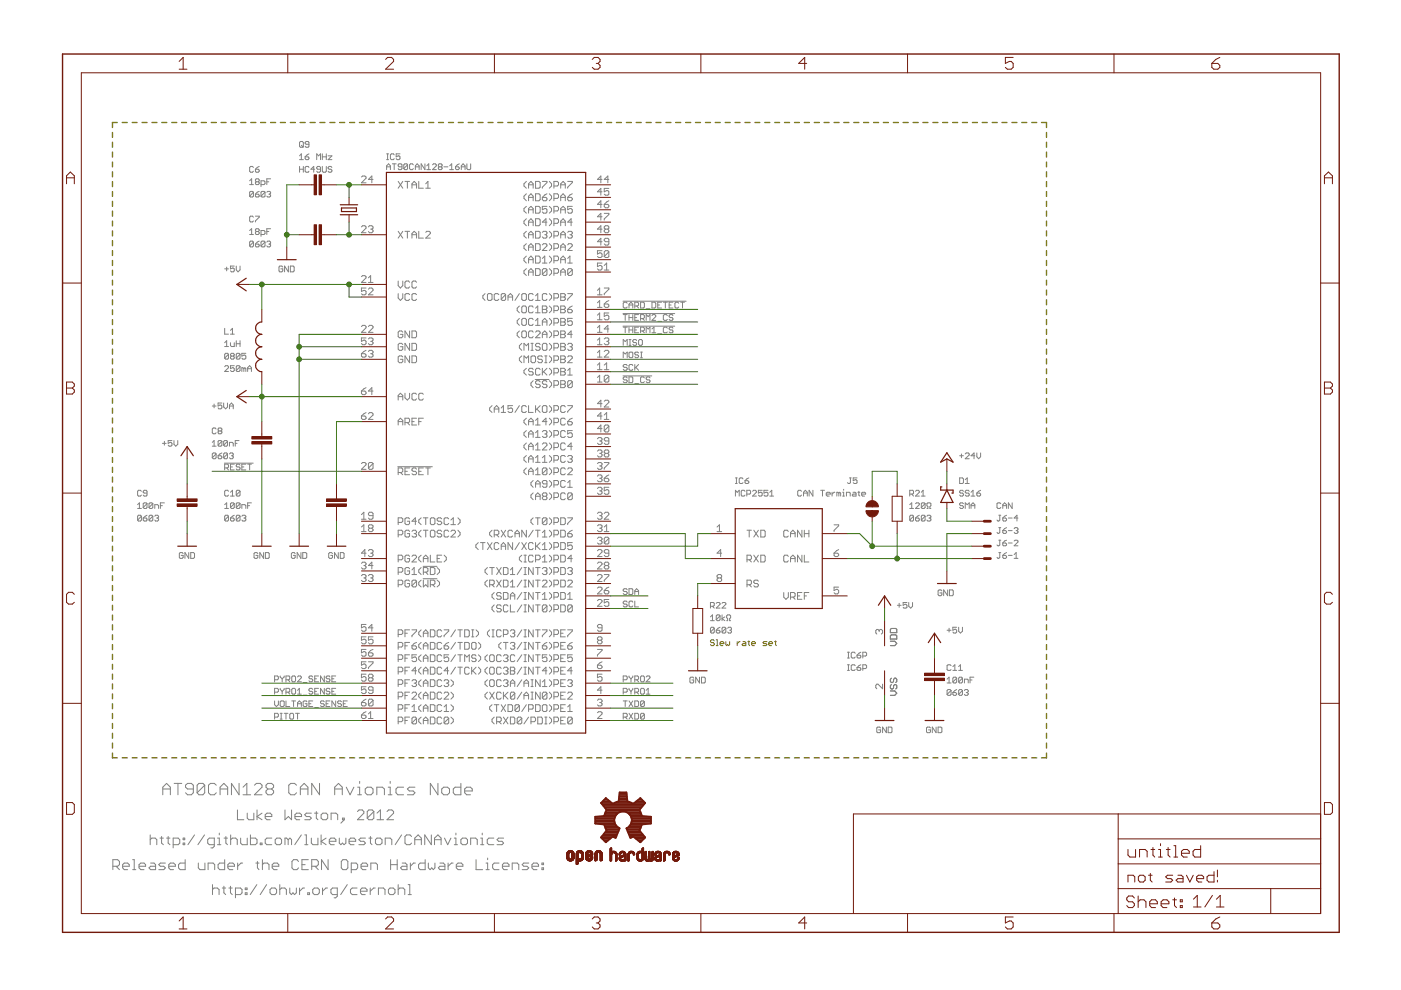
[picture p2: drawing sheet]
<svg xmlns="http://www.w3.org/2000/svg" width="297mm" height="210mm" viewBox="0 0 297 210" stroke-linecap="round" stroke-linejoin="round" font-family="sans-serif">
<g fill="none" stroke="#807b1d" stroke-width=".3">
<path d="M23.8 28.1v1M23.8 30.2v1M23.8 32.2v1.1M23.8 34.4v1M23.8 36.4v1.1M23.8 38.5v1.1M24.9 26h-1.1v1M25.9 26h1.1M28 26h1.1M30.1 26h1.1M32.2 26h1.1M34.3 26h1.1"/>
<path d="M36.4 26h1.1M38.5 26h1M40.6 26h1.1M42.7 26h1M44.8 26h1.1M46.9 26h1M49 26h1M51.1 26h1M53.2 26h1M55.3 26h1M57.4 26h1M59.4 26h1.1"/>
<path d="M61.6 26h1M63.6 26h1.1M65.8 26h1M67.8 26h1.1M69.9 26h1.1M72 26h1.1M74.1 26h1.1M76.2 26h1.1M78.3 26h1.1M80.4 26h1.1M82.5 26h1.1M84.6 26h1.1"/>
<path d="M86.7 26h1.1M88.8 26h1M90.9 26h1.1M93 26h1M95.1 26h1M97.2 26h1M99.3 26h1M101.4 26h1M103.5 26h1M105.5 26h1.1M107.7 26h1M109.7 26h1.1"/>
<path d="M111.9 26h1M113.9 26h1.1M116 26h1.1M118.1 26h1.1M120.2 26h1.1M122.3 26h1.1M124.4 26h1.1M126.5 26h1.1M128.6 26h1.1M130.7 26h1.1M132.8 26h1.1M134.9 26h1"/>
<path d="M137 26h1.1M139.1 26h1M141.2 26h1.1M143.3 26h1M145.4 26h1M147.5 26h1M149.6 26h1M151.6 26h1.1M153.8 26h1M155.8 26h1.1M158 26h1M160.1 26h1"/>
<path d="M162.1 26h1.1M164.3 26h1M166.3 26h1.1M168.5 26h1M170.5 26h1.1M172.6 26h1.1M174.7 26h1.1M176.8 26h1.1M178.9 26h1.1M181 26h1.1M183.1 26h1.1M185.2 26h1.1"/>
<path d="M187.3 26h1.1M189.4 26h1.1M191.5 26h1M193.6 26h1.1M195.7 26h1M197.8 26h1.1M199.9 26h1M202 26h1M204.1 26h1M206.2 26h1M208.2 26h1.1M210.4 26h1"/>
<path d="M212.4 26h1.1M214.6 26h1M216.6 26h1.1M218.7 26h1.1M220.8 26h1.1v1M221.9 28.1v1M221.9 30.2v1M221.9 32.2v1.1M221.9 34.4v1M221.9 36.4v1.1M221.9 38.5v1.1M23.8 40.6v1"/>
<path d="M23.8 42.7v1.1M23.8 44.8v1M23.8 46.9v1M23.8 49v1M23.8 51v1.1M23.8 53.2v1M23.8 55.2v1.1M23.8 57.3v1.1M23.8 59.4v1M221.9 40.6v1M221.9 42.7v1.1M221.9 44.8v1"/>
<path d="M221.9 46.9v1M221.9 49v1M221.9 51v1.1M221.9 53.2v1M221.9 55.2v1.1M221.9 57.3v1.1M221.9 59.4v1M23.8 61.5v1.1M23.8 63.6v1M23.8 65.7v1M23.8 67.8v1M23.8 69.8v1.1"/>
<path d="M23.8 71.9v1.1M23.8 74v1.1M23.8 76.1v1.1M23.8 78.2v1M221.9 61.5v1.1M221.9 63.6v1M221.9 65.7v1M221.9 67.8v1M221.9 69.8v1.1M221.9 71.9v1.1M221.9 74v1.1M221.9 76.1v1.1"/>
<path d="M221.9 78.2v1M23.8 80.3v1M23.8 82.4v1M23.8 84.5v1M23.8 86.6v1M23.8 88.6v1.1M23.8 90.7v1.1M23.8 92.8v1.1M23.8 94.9v1.1M23.8 97v1M23.8 99.1v1M221.9 80.3v1"/>
<path d="M221.9 82.4v1M221.9 84.5v1M221.9 86.6v1M221.9 88.6v1.1M221.9 90.7v1.1M221.9 92.8v1.1M221.9 94.9v1.1M221.9 97v1M221.9 99.1v1M23.8 101.2v1M23.8 103.3v1M23.8 105.4v1"/>
<path d="M23.8 107.4v1.1M23.8 109.5v1.1M23.8 111.6v1.1M23.8 113.7v1M23.8 115.8v1M23.8 117.9v1M23.8 120v1M221.9 101.2v1M221.9 103.3v1M221.9 105.4v1M221.9 107.4v1.1M221.9 109.5v1.1"/>
<path d="M221.9 111.6v1.1M221.9 113.7v1M221.9 115.8v1M221.9 117.9v1M221.9 120v1M23.8 122.1v1M23.8 124.1v1.1M23.8 126.2v1.1M23.8 128.3v1.1M23.8 130.4v1.1M23.8 132.5v1M23.8 134.6v1"/>
<path d="M23.8 136.7v1M23.8 138.8v1M221.9 122.1v1M221.9 124.1v1.1M221.9 126.2v1.1M221.9 128.3v1.1M221.9 130.4v1.1M221.9 132.5v1M221.9 134.6v1M221.9 136.7v1M221.9 138.8v1M23.8 159.7v1h1.1"/>
<path d="M23.8 140.9v1M23.8 142.9v1.1M23.8 145v1.1M23.8 147.1v1M23.8 149.2v1.1M23.8 151.3v1M23.8 153.4v1M23.8 155.5v1M23.8 157.5v1.1M221.9 159.7v1h-1.1M221.9 140.9v1M221.9 142.9v1.1"/>
<path d="M221.9 145v1.1M221.9 147.1v1M221.9 149.2v1.1M221.9 151.3v1M221.9 153.4v1M221.9 155.5v1M221.9 157.5v1.1M25.9 160.7h1.1M28 160.7h1.1M30.1 160.7h1.1M32.2 160.7h1.1M34.3 160.7h1.1"/>
<path d="M36.4 160.7h1.1M38.5 160.7h1M40.6 160.7h1.1M42.7 160.7h1M44.8 160.7h1.1M46.9 160.7h1M49 160.7h1M51.1 160.7h1M53.2 160.7h1M55.3 160.7h1M57.4 160.7h1M59.4 160.7h1.1"/>
<path d="M61.6 160.7h1M63.6 160.7h1.1M65.8 160.7h1M67.8 160.7h1.1M69.9 160.7h1.1M72 160.7h1.1M74.1 160.7h1.1M76.2 160.7h1.1M78.3 160.7h1.1M80.4 160.7h1.1M82.5 160.7h1.1M84.6 160.7h1.1"/>
<path d="M86.7 160.7h1.1M88.8 160.7h1M90.9 160.7h1.1M93 160.7h1M95.1 160.7h1M97.2 160.7h1M99.3 160.7h1M101.4 160.7h1M103.5 160.7h1M105.5 160.7h1.1M107.7 160.7h1M109.7 160.7h1.1"/>
<path d="M111.9 160.7h1M113.9 160.7h1.1M116 160.7h1.1M118.1 160.7h1.1M120.2 160.7h1.1M122.3 160.7h1.1M124.4 160.7h1.1M126.5 160.7h1.1M128.6 160.7h1.1M130.7 160.7h1.1M132.8 160.7h1.1M134.9 160.7h1"/>
<path d="M137 160.7h1.1M139.1 160.7h1M141.2 160.7h1.1M143.3 160.7h1M145.4 160.7h1M147.5 160.7h1M149.6 160.7h1M151.6 160.7h1.1M153.8 160.7h1M155.8 160.7h1.1M158 160.7h1M160.1 160.7h1"/>
<path d="M162.1 160.7h1.1M164.3 160.7h1M166.3 160.7h1.1M168.5 160.7h1M170.5 160.7h1.1M172.6 160.7h1.1M174.7 160.7h1.1M176.8 160.7h1.1M178.9 160.7h1.1M181 160.7h1.1M183.1 160.7h1.1M185.2 160.7h1.1"/>
<path d="M187.3 160.7h1.1M189.4 160.7h1.1M191.5 160.7h1M193.6 160.7h1.1M195.7 160.7h1M197.8 160.7h1.1M199.9 160.7h1M202 160.7h1M204.1 160.7h1M206.2 160.7h1M208.2 160.7h1.1M210.4 160.7h1"/>
<path d="M212.4 160.7h1.1M214.6 160.7h1M216.6 160.7h1.1M218.7 160.7h1.1"/>
</g>
<g fill="none" stroke="#807b1d" stroke-width=".21">
<path d="M151.4 135.9l-.2-.2h-.4l-.2 .3 .2 .3h.4l.2 .4-.2 .2h-.4l-.2-.2M151.9 135.7h.2v1.2M151.9 136.9h.3M152.7 136.5h.8l-.2-.5h-.4l-.2 .3v.4l.2 .2h.4M153.9 136v.7l.2 .2 .2-.2 .2 .2 .2-.2v-.7M156.3 136v.9M156.9 136l-.6 .5M157.5 136h.4l.2 .3v.6h-.6l-.2-.2 .2-.2h.6M158.5 136h.4M158.8 135.9v.8l.1 .2M159.4 136.5h.8l-.3-.5h-.3l-.2 .3v.4l.2 .2h.3M162.6 136h-.6l-.2 .3 .2 .2h.4l.2 .2-.2 .2h-.6"/>
<path d="M163 136.5h.8l-.2-.5h-.4l-.2 .3v.4l.2 .2h.4M164.2 136h.4M164.4 135.9v.8l.2 .2"/>
</g>
<g fill="none" stroke="#808080" stroke-width=".21">
<path d="M52.9 38.3l.5-.4v1.2M52.9 39.1h.8M53.7 35.5l-.2-.2h-.4l-.2 .2v.8l.2 .2h.4l.2-.2M54.2 35.9h.5l.3 .4-.3 .2h-.4l-.1-.2zM54.3 38.5l-.1 .2 .1 .4h.4l.3-.2-.3-.4M54.3 38.5l-.1-.2 .1-.4h.4l.3 .2-.3 .4M54.3 38.5h.4M55 35.3l-.8 .6M55.3 39.1h.7l.2-.2v-.4l-.2-.2h-.7v1.3M56.6 38.5h.4M57.4 37.9h-.8v1.2M63.5 35.3v1.2"/>
<path d="M63.5 33l.4-.4v1.2M63.5 33.8h.8M63.5 35.9h.8M63.7 30h.4l.2 .2v.8l-.2 .2h-.4l-.2-.2v-.8zM63.9 30.8l.4 .4M64.3 35.3v1.2M64.7 33.3h.6l.2 .3-.2 .2h-.4l-.2-.2zM65.5 32.6l-.8 .7M65.5 30.6h-.6l-.2-.2 .2-.4h.4l.2 .2v.8l-.2 .2h-.4l-.2-.2M65.5 35.5l-.2-.2h-.4l-.2 .2v.8l.2 .2h.4l.2-.2M66.7 35.9h-.8l.6-.6v1.2M67.2 33.8v-1.2l.3 .4 .5-.4v1.2"/>
<path d="M68 35.9h-.7l-.1-.2 .1-.4h.4l.3 .2v.8l-.3 .2h-.4l-.1-.2M68.3 33.3h.9M68.3 32.6v1.2M68.3 35.3v1l.2 .2h.5l.2-.2v-1M69.2 32.6v1.2M69.6 33h.8l-.8 .8h.8M70.4 35.5l-.2-.2h-.4l-.2 .2 .2 .4h.4l.2 .2-.2 .4h-.4l-.2-.2M76.6 37.5l.3-.2h.5l.2 .2v.3l-1 1h1M79.1 38h-1l.7-.7v1.5M82 36v-.8l.4-.5 .4 .5v.8M82 35.4h.8M82 33.8h.4"/>
<path d="M82 32.6h.4M82.2 32.6v1.2M83.2 34.7h.8M83.6 32.8l-.2-.2h-.4l-.2 .2v.8l.2 .2h.4l.2-.2M83.6 34.7v1.3M84.4 38.5l1 1.4M84.8 32.6h-.8v.7l.4-.3 .4 .3v.3l-.2 .2h-.4l-.2-.2M85.2 35.4h-.6l-.2-.2 .2-.5h.4l.2 .2v.9l-.2 .2h-.4l-.2-.2M85.4 38.5l-1 1.4M85.9 38.5h.9M86.4 38.5v1.4M86.4 34.9l-.2-.2h-.4l-.2 .2v.9"/>
<path d="M86.4 34.9v.9l-.2 .2h-.4l-.2-.2M86.4 34.9l-.8 .9M87.3 39.2h1M87.3 39.9v-.9l.5-.5 .5 .5v.9M87.6 34.9l-.2-.2h-.4l-.2 .2v.9l.2 .2h.4l.2-.2M88.1 35.4h.8M88.1 36v-.8l.3-.5 .5 .5v.8M88.8 38.5v1.4h1M90.1 34.7v1.3l-.8-1.3v1.3M90.3 39.9h.9M90.3 39l.4-.5v1.4M90.5 36h.8"/>
<path d="M90.5 35.2l.4-.5v1.3M91.7 34.9l.2-.2h.4l.2 .2v.3l-.8 .8h.8M93.1 35.4h.4M93.1 35.4l-.2-.2 .2-.5h.4l.2 .2-.2 .5M93.1 35.4l-.2 .2 .2 .4h.4l.2-.2-.2-.4M94.1 35.4h.9M95.3 36h.8M95.3 35.2l.5-.5v1.3M96.6 35.4h.6l.2 .4-.2 .2h-.4l-.2-.2zM97.4 34.7l-.8 .7M97.8 35.4h.8M97.8 36v-.8l.4-.5 .4 .5v.8"/>
<path d="M99 34.7v1.1l.2 .2h.4l.2-.2v-1.1M111.6 38.5l-.5 .5v.4l.5 .5M112.1 39.9v-.9l.5-.5 .4 .5v.9M112.1 39.2h.9M113.5 38.5h.8l.2 .2v1l-.2 .2h-.8zM115 38.5h1v.2l-1 1v.2M116.5 38.5l.4 .5v.4l-.4 .5M117.4 39.4h.8l.2-.2v-.5l-.2-.2h-.8v1.4M118.9 39.9v-.9l.5-.5 .5 .5v.9M118.9 39.2h1M120.4 38.5h.9v.2l-.9 1v.2M127.6 38h-.9l.7-.7v1.5"/>
<path d="M129.1 39.9h-1v.8l.5-.3h.3l.2 .3v.5l-.2 .2h-.5l-.3-.2M129.1 38h-1l.8-.7v1.5M47.6 57h.8M48.1 56.6v.8M49.7 56.4h-.8v.6l.4-.2 .4 .2v.4l-.2 .2h-.4l-.2-.2M50.1 56.4v.8l.4 .4 .4-.4v-.8M52.9 48.9l.5-.4v1.2M52.9 49.7h.8M53.7 40.7l-.2-.1-.6 .1v.9M53.7 46l-.2-.2h-.4l-.2 .2v.8l.2 .3h.4l.2-.3M53.7 51.3l-.2-.2h-.4l-.2 .2v.8M53.7 40.7v.9l-.2 .2-.6-.2"/>
<path d="M53.7 51.3v.8l-.2 .2h-.4l-.2-.2M53.7 40.7l-.8 .9M53.7 51.3l-.8 .8M54.2 41.2h.5l.3 .4-.3 .2h-.4l-.1-.2zM54.2 45.8h.8v.2l-.8 .8v.3M54.2 51.8h.5l.3 .3-.3 .2h-.4zM54.3 49.1l-.1-.2 .1-.4h.4l.3 .2-.3 .4M54.3 49.1l-.1 .2 .1 .4h.4l.3-.2-.3-.4M54.3 49.1h.4M55 40.6l-.5 .1-.3 .5M55 51.1l-.8 .7M55.3 49.7h.7l.2-.2v-.4l-.2-.2h-.7v1.2"/>
<path d="M56.2 40.7l-.2-.1h-.4l-.3 .1v.9M56.2 51.3l-.2-.2h-.4l-.3 .2v.8M56.2 40.7v.9l-.2 .2h-.4l-.3-.2M56.2 51.3v.8l-.2 .2h-.4l-.3-.2M56.2 40.7l-.9 .9M56.2 51.3l-.9 .8M56.6 40.7l.6-.1 .2 .1-.2 .5M56.6 51.3l.2-.2h.4l.2 .2-.2 .5M56.6 49.1h.4M57 41.2h.2M57 51.8h.2M57.2 41.2l.2 .2-.2 .4-.6-.2"/>
<path d="M57.2 51.8l.2 .1-.2 .4h-.4l-.2-.2M57.4 48.5h-.8v1.2M60 56.6l-.3-.2h-.4l-.1 .2v.8l.1 .2h.4l.3-.2v-.4h-.5M61.1 56.4v1.2l-.8-1.2v1.2M61.6 56.4h.6l.2 .2v.8l-.2 .2h-.6zM76.6 48.1l.3-.2h.5l.2 .2v.3l-1 .9h1M76.6 58.7l.3-.3h.5l.2 .3v.2l-1 1h1M78.1 48.1l.2-.2h.5l.3 .2v.3l-.3 .2M78.1 58.9l.5-.5v1.5M78.1 59.9h1M78.6 48.6h.2M78.8 48.6l.3 .2v.3l-.3 .2h-.5l-.2-.2"/>
<path d="M84.4 59.6v1l.5 .5 .5-.5v-1M84.4 49l1 1.5M85.4 49l-1 1.5M85.9 49h.9M86.4 49v1.5M86.8 59.8l-.2-.2h-.5l-.2 .2v1l.2 .3h.5l.2-.3M87.3 49.8h1M87.3 50.5v-1l.5-.5 .5 .5v1M88.3 59.8l-.2-.2h-.5l-.3 .2v1l.3 .3h.5l.2-.3M88.8 49v1.5h1M90.3 49.3l.2-.3h.5l.2 .3v.2l-.9 1h.9M111.6 46.4l-.5 .5v.5l.5 .5"/>
<path d="M111.6 41.1l-.5 .5v.5l.5 .5M111.6 43.8l-.5 .4v.5l.5 .5M111.6 49l-.5 .5v.5l.5 .5M111.6 51.7l-.5 .4v.5l.5 .5M111.6 54.3l-.5 .5v.5l.5 .5M111.6 57l-.5 .4v.5l.5 .5M112.1 53.1v-1l.5-.4 .4 .4v1M112.1 50.5v-1l.5-.5 .4 .5v1M112.1 52.4h.9M112.1 42.6v-1l.5-.5 .4 .5v1M112.1 45.2v-1l.5-.4 .4 .4v1M112.1 47.9v-1l.5-.5 .4 .5v1"/>
<path d="M112.1 55.8v-1l.5-.5 .4 .5v1M112.1 58.4v-1l.5-.4 .4 .4v1M112.1 57.7h.9M112.1 55.1h.9M112.1 49.8h.9M112.1 47.1h.9M112.1 44.5h.9M112.1 41.9h.9M113.5 57h.8l.2 .2v.9l-.2 .3h-.8zM113.5 43.8h.8l.2 .2v.9l-.2 .3h-.8zM113.5 41.1h.8l.2 .2v1l-.2 .3h-.8zM113.5 46.4h.8l.2 .2v1l-.2 .3h-.8z"/>
<path d="M113.5 49h.8l.2 .3v.9l-.2 .3h-.8zM113.5 51.7h.8l.2 .2v1l-.2 .2h-.8zM113.5 54.3h.8l.2 .3v.9l-.2 .3h-.8zM115 41.9h.7l.3 .4-.3 .3h-.5l-.2-.3zM115 49.3l.2-.3h.5l.3 .3-.3 .5M115 51.9l.2-.2h.5l.3 .2v.2l-1 1h1M115 54.8l.5-.5v1.5M115 55.8h1M115.5 49.8h.2M115.7 49.8l.3 .2-.3 .5h-.5l-.2-.3M116 43.8h-1v.7l.5-.3h.2l.3 .3v.4l-.3 .3h-.5l-.2-.3M116 57.2l-.3-.2h-.5l-.2 .2v.9"/>
<path d="M116 57.2v.9l-.3 .3h-.5l-.2-.3M116 47.1h-1l.7-.7v1.5M116 57.2l-1 .9M116 41.1l-1 .8M116.5 41.1l.4 .5v.5l-.4 .5M116.5 43.8l.4 .4v.5l-.4 .5M116.5 46.4l.4 .5v.5l-.4 .5M116.5 49l.4 .5v.5l-.4 .5M116.5 51.7l.4 .4v.5l-.4 .5M116.5 54.3l.4 .5v.5l-.4 .5M116.5 57l.4 .4v.5l-.4 .5M117.4 57.9h.8l.2-.2v-.5l-.2-.2h-.8v1.4"/>
<path d="M117.4 42.1h.8l.2-.2v-.6l-.2-.2h-.8v1.5M117.4 44.7h.8l.2-.2v-.5l-.2-.2h-.8v1.4M117.4 47.4h.8l.2-.3v-.5l-.2-.2h-.8v1.5M117.4 50h.8l.2-.2v-.5l-.2-.3h-.8v1.5M117.4 52.6h.8l.2-.2v-.5l-.2-.2h-.8v1.4M117.4 55.3h.8l.2-.2v-.5l-.2-.3h-.8v1.5M118.9 52.4h1M118.9 42.6v-1l.5-.5 .5 .5v1M118.9 45.2v-1l.5-.4 .5 .4v1M118.9 47.9v-1l.5-.5 .5 .5v1M118.9 50.5v-1l.5-.5 .5 .5v1M118.9 53.1v-1l.5-.4 .5 .4v1"/>
<path d="M118.9 55.8v-1l.5-.5 .5 .5v1M118.9 58.4v-1l.5-.4 .5 .4v1M118.9 57.7h1M118.9 55.1h1M118.9 49.8h1M118.9 47.1h1M118.9 44.5h1M118.9 41.9h1M120.4 41.9h.7l.2 .2v.2l-.2 .3h-.5l-.2-.3zM120.4 49.3l.2-.3h.5l.2 .3v.2l-.2 .3M120.4 51.9l.2-.2h.5l.2 .2v.2l-.9 1h.9M120.4 54.8l.4-.5v1.5"/>
<path d="M120.4 55.8h.9M120.8 49.8h.3M121.1 49.8l.2 .2-.2 .5h-.5l-.2-.3M121.3 57.2l-.2-.2h-.5l-.2 .2v.9M121.3 43.8h-.9v.7l.4-.3h.3l.2 .3v.4l-.2 .3h-.5l-.2-.3M121.3 57.2v.9l-.2 .3h-.5l-.2-.3M121.3 47.1h-.9l.7-.7v1.5M121.3 57.2l-.9 .9M121.3 41.1l-.5 .2-.4 .6M127.6 53.2h-.9v.7l.4-.3h.3l.2 .3v.5l-.2 .2h-.5l-.2-.2M127.6 55.8h-.9v.7l.4-.2h.3l.2 .2v.5l-.2 .3h-.5l-.2-.3M127.6 40.7h-.9l.7-.8v1.5"/>
<path d="M127.6 43.3h-.9l.7-.7v1.5M127.6 46h-.9l.7-.8v1.5M127.6 48.6h-.9l.7-.7v1.4M127.6 51.2h-.9l.7-.7v1.5M128.1 43.3h.8l.2 .5-.2 .3h-.5l-.3-.3zM128.1 45.2h1v.3l-1 .9v.3M128.1 56.3l.5-.5v1.5M128.1 57.3h1M128.4 48.6l-.3-.2v-.3l.3-.2h.5l.2 .2-.2 .5M128.4 48.6l-.3 .2v.3l.3 .2h.5l.2-.2-.2-.5M128.4 48.6h.5M129.1 51.2h-.7l-.3-.2v-.3l.3-.2h.5l.2 .2v1l-.2 .3h-.5l-.3-.3"/>
<path d="M129.1 53.4l-.2-.2h-.5l-.3 .2v1M129.1 53.4v1l-.2 .2h-.5l-.3-.2M129.1 53.4l-1 1M129.1 42.6l-1 .7M47.6 69.6v1.2h.8M47.6 72.7l.5-.5v1.3M47.6 73.5h.8M47.6 77.7l.2-.2h.5l.1 .2v.3l-.8 .8h.8M48.4 75.1l-.1-.2h-.5l-.2 .2v.8M48.4 75.1v.8l-.1 .2h-.5l-.2-.2M48.4 75.1l-.8 .8M48.9 72.7v.6l.2 .2h.6v-.8"/>
<path d="M48.9 70.8h.8M48.9 70l.4-.4v1.2M49.1 75.5l-.2-.2 .2-.4h.4l.2 .2-.2 .4M49.1 75.5l-.2 .2 .2 .4h.4l.2-.2-.2-.4M49.1 75.5h.4M49.7 77.5h-.8v.7l.4-.2 .4 .2v.4l-.2 .2h-.4l-.2-.2M50.1 72.2v1.3M50.1 72.9h.8M50.9 75.1l-.2-.2h-.4l-.2 .2v.8M50.9 77.7l-.2-.2h-.4l-.2 .2v.9M50.9 72.2v1.3M50.9 75.1v.8l-.2 .2h-.4l-.2-.2"/>
<path d="M50.9 77.7v.9l-.2 .2h-.4l-.2-.2M50.9 77.7l-.8 .9M50.9 75.1l-.8 .8M51.7 78.2l-.4-.2v.8M51.7 78.2v.6M51.7 78.2l.2-.2 .2 .2v.6M52.1 74.9h-.8v.6l.4-.2 .4 .2v.4l-.2 .2h-.4l-.2-.2M52.5 78.8v-.8l.4-.5 .4 .5v.8M52.5 78.2h.8M76.6 75h.8l.2 .3v.2l-.2 .2h-.5l-.3-.2zM76.6 69.2l.3-.2h.5l.2 .2v.3l-1 1h1M77.6 71.7h-1v.7l.5-.3 .5 .3v.4l-.2 .3h-.5l-.3-.3"/>
<path d="M77.6 61.1h-1v.7l.5-.2 .5 .2v.5l-.2 .2h-.5l-.3-.2M77.6 74.3l-1 .7M78.1 61.3l.2-.2h.5l.3 .2v.3l-1 .9h1M78.1 69.2l.2-.2h.5l.3 .2v.3l-1 1h1M78.1 71.9l.2-.2h.5l.3 .2v.2l-.3 .3M78.1 74.5l.2-.2h.5l.3 .2v.3l-.3 .2M78.6 72.4h.2M78.6 75h.2M78.8 72.4l.3 .2-.3 .5h-.5l-.2-.3M78.8 75l.3 .3v.2l-.3 .2h-.5l-.2-.2M84.4 62.3v.9l.5 .5 .5-.5v-.9M85.4 70.4l-.3-.2h-.4l-.3 .2v1l.3 .2h.4l.3-.2v-.5h-.5"/>
<path d="M85.4 73l-.3-.2h-.4l-.3 .2v1l.3 .3h.4l.3-.3v-.5h-.5M85.4 75.7l-.3-.2h-.4l-.3 .2v.9l.3 .3h.4l.3-.3v-.4h-.5M86.8 62.5l-.2-.2h-.5l-.2 .2v.9l.2 .3h.5l.2-.3M86.8 70.2v1.4l-.9-1.4v1.4M86.8 72.8v1.5l-.9-1.5v1.5M86.8 75.5v1.4l-.9-1.4v1.4M87.3 75.5h.8l.2 .2v.9l-.2 .3h-.8zM87.3 72.8h.8l.2 .2v1l-.2 .3h-.8zM87.3 70.2h.8l.2 .2v1l-.2 .2h-.8zM88.3 62.5l-.2-.2h-.5l-.3 .2v.9l.3 .3h.5l.2-.3M102.8 62.3l-.4 .4v.5l.4 .5M103.6 62.3h.5l.2 .2v.9l-.2 .3h-.5l-.3-.3v-.9z"/>
<path d="M105.8 62.5l-.3-.2h-.5l-.2 .2v.9l.2 .3h.5l.3-.3M107.2 62.5l-.2-.2h-.5l-.2 .2v.9M107.2 62.5v.9l-.2 .3h-.5l-.2-.3M107.2 62.5l-.9 .9M107.7 63.7v-1l.5-.4 .5 .4v1M107.7 63h1M110.1 62.3l-.9 1.4M110.1 64.9l-.4 .4v.6l.4 .4M110.1 67.5l-.4 .5v.5l.4 .5M110.1 70.2l-.4 .4v.5l.4 .5M110.6 62.5l.3-.2h.4l.3 .2v.9l-.3 .3h-.4l-.3-.3zM110.6 72.8l-.5 .5v.5l.5 .5"/>
<path d="M110.6 75.5l-.5 .4v.5l.5 .5M110.9 64.9h.4l.3 .2v1l-.3 .2h-.4l-.3-.2v-1zM110.9 67.5h.4l.3 .3v.9l-.3 .3h-.4l-.3-.3v-.9zM110.9 70.2h.4l.3 .2v1l-.3 .2h-.4l-.3-.2v-1zM111.1 74.3v-1.5l.5 .5 .5-.5v1.5M111.1 76.9v-1.4l.5 .4 .5-.4v1.4M111.6 78.1l-.5 .5v.5l.5 .4M112.6 75.7l.2-.2h.5l.2 .2v.9l-.2 .3h-.5l-.2-.3zM112.6 74.3h.4M112.6 72.8h.4M112.8 72.8v1.5M113 65.1l-.2-.2h-.5l-.2 .2v1l.2 .2h.5l.2-.2"/>
<path d="M113 62.5l-.2-.2h-.5l-.2 .2v.9l.2 .3h.5l.2-.3M113 67.8l-.2-.3h-.5l-.2 .3v.9l.2 .3h.5l.2-.3M113 70.4l-.2-.2h-.5l-.2 .2v1l.2 .2h.5l.2-.2M113 78.3l-.2-.2h-.5l-.2 .2 .2 .5h.5l.2 .3-.2 .4h-.5l-.2-.2M113.5 70.4l.3-.2h.5l.2 .2v.2l-1 1h1M113.5 62.7l.5-.4v1.4M113.5 65.3l.5-.4v1.4M113.5 68l.5-.5v1.5M113.5 63.7h1M113.5 69h1M113.5 66.3h1M114.5 73l-.2-.2h-.5l-.3 .2v.3l.3 .2h.5l.2 .3v.2l-.2 .3h-.5l-.3-.3"/>
<path d="M114.5 78.3l-.2-.2h-.5l-.3 .2v1l.3 .2h.5l.2-.2M115 75.7l-.2-.2h-.5l-.3 .2v.2l.3 .3h.5l.2 .2-.2 .5h-.5l-.3-.3M115 64.9h.7l.3 .2-.3 .5 .3 .5-.3 .2h-.7zM115 69v-1l.5-.5 .5 .5v1M115 71.6v-1l.5-.4 .5 .4v1M115 73l.2-.2h.5l.3 .2v1l-.3 .3h-.5l-.2-.3zM115 78.1v1.4M115 68.3h1M115 65.6h.7M115 70.9h1M115.2 78.8l.8 .7M115.5 75.5h.5"/>
<path d="M115.5 76.9h.5M115.7 75.5v1.4M116 62.5l-.3-.2h-.5l-.2 .2v.9l.2 .3h.5l.3-.3M116 78.1l-1 1M116.5 62.3l.4 .4v.5l-.4 .5M116.5 64.9l.4 .4v.6l-.4 .4M116.5 67.5l.4 .5v.5l-.4 .5M116.5 70.2l.4 .4v.5l-.4 .5M116.5 72.8l.4 .5v.5l-.4 .5M116.5 75.5l.4 .4v.5l-.4 .5M116.5 78.1l.4 .5v.5l-.4 .4M117.4 76.4h.8l.2-.2v-.5l-.2-.2h-.8v1.4"/>
<path d="M117.4 63.2h.8l.2-.2v-.5l-.2-.2h-.8v1.4M117.4 65.9h.8l.2-.3v-.5l-.2-.2h-.8v1.4M117.4 68.5h.8l.2-.2v-.5l-.2-.3h-.8v1.5M117.4 71.1h.8l.2-.2v-.5l-.2-.2h-.8v1.4M117.4 73.8h.8l.2-.3v-.5l-.2-.2h-.8v1.5M117.4 79.1h.8l.2-.3v-.5l-.2-.2h-.8v1.4M118.9 75.5h.7l.3 .2v.2l-.3 .3 .3 .2v.2l-.3 .3h-.7zM118.9 62.3h.7l.3 .2v.2l-.3 .3 .3 .2v.2l-.3 .3h-.7zM118.9 64.9h.7l.3 .2-.3 .5 .3 .3v.2l-.3 .2h-.7zM118.9 67.5h.7l.3 .3v.2l-.3 .3 .3 .2v.2l-.3 .3h-.7zM118.9 70.2h.7l.3 .2-.3 .5 .3 .5-.3 .2h-.7zM118.9 72.8h.7l.3 .2v.3l-.3 .2 .3 .3v.2l-.3 .3h-.7z"/>
<path d="M118.9 78.1h.7l.3 .2-.3 .5 .3 .3v.2l-.3 .2h-.7zM118.9 73.5h.7M118.9 76.2h.7M118.9 63h.7M118.9 68.3h.7M118.9 65.6h.7M118.9 70.9h.7M118.9 78.8h.7M120.4 75.7l.2-.2h.5l.2 .2v.2l-.9 1h.9M120.4 62.3h.9v.2l-.9 .9v.3M120.4 65.6h.7l.2 .3v.2l-.2 .2h-.5l-.2-.2zM120.4 73l.2-.2h.5l.2 .2v.3l-.2 .2"/>
<path d="M120.4 78.6l.4-.5v1.4M120.4 79.5h.9M120.8 73.5h.3M121.1 73.5l.2 .3v.2l-.2 .3h-.5l-.2-.3M121.3 67.5h-.9v.8l.4-.3h.3l.2 .3v.4l-.2 .3h-.5l-.2-.3M121.3 70.9h-.9l.7-.7v1.4M121.3 64.9l-.9 .7M126.7 72.1l.4-.4v1.4M126.7 61.6l.4-.5v1.4M126.7 64.2l.4-.5v1.5M126.7 66.8l.4-.4v1.4M126.7 69.5l.4-.5v1.5"/>
<path d="M126.7 74.8l.4-.5v1.4M126.7 77.4l.4-.5v1.5M126.7 73.1h.9M126.7 75.7h.9M126.7 62.5h.9M126.7 67.8h.9M126.7 65.2h.9M126.7 70.5h.9M126.7 78.4h.9M128.1 71.9l.3-.2h.5l.2 .2-.2 .5M128.1 61.1h1v.2l-1 1v.2M128.1 64.5h.8l.2 .4-.2 .3h-.5l-.3-.3z"/>
<path d="M128.1 74.5l.3-.2h.5l.2 .2v.3l-1 .9h1M128.1 77.4l.5-.5v1.5M128.1 78.4h1M128.6 72.4h.3M128.9 72.4l.2 .2-.2 .5h-.5l-.3-.3M129.1 79.8v1l-.2 .2h-.5l-.3-.2M129.1 66.4h-1v.7l.5-.3h.3l.2 .3v.5l-.2 .2h-.5l-.3-.2M129.1 79.8l-.2-.2h-.5l-.3 .2v1M129.1 69.7h-1l.8-.7v1.5M129.1 63.7l-.5 .2-.5 .6M129.1 79.8l-1 1M132.1 79.7h6.1"/>
<path d="M132.1 66.5h11M132.1 69.2h11M132.1 63.9h13.4M132.1 73.2v-1.2l.5 .4 .4-.4v1.2M132.1 75.8v-1.1l.5 .3 .4-.3v1.1M132.1 66.7h.9M132.1 69.4h.9M132.6 66.7v1.2M132.6 69.4v1.2M133 77.5l-.2-.2h-.5l-.2 .2 .2 .4h.5l.2 .2-.2 .4h-.5l-.2-.2M133 64.3l-.2-.2h-.5l-.2 .2v.8l.2 .2h.5l.2-.2M133.4 65.3v-.8l.4-.4 .4 .4v.8"/>
<path d="M133.4 73.2h.4M133.4 72h.4M133.4 74.8l.2-.1h.4l.2 .1v.8l-.2 .2h-.4l-.2-.2zM133.4 79.9h.6l.2 .2v.8l-.2 .2h-.6zM133.4 66.7v1.2M133.4 69.4v1.2M133.4 67.3h.8M133.4 70h.8M133.4 64.7h.8M133.6 72v1.2M134.2 66.7v1.2M134.2 69.4v1.2"/>
<path d="M134.2 77.5l-.2-.2h-.4l-.2 .2v.8l.2 .2h.4l.2-.2M134.6 64.9h.6l.2-.2v-.4l-.2-.2h-.6v1.2M134.6 77.3v1.2M134.6 67.3h.4M134.6 70h.4M134.8 77.9l.6 .6M135 64.9l.4 .4M135 72.2l-.2-.2h-.4l-.2 .2 .2 .4h.4l.2 .2-.2 .4h-.4l-.2-.2M135.4 74.8l-.2-.1-.6 .1 .2 .5h.4l.2 .2-.2 .3h-.4l-.2-.2M135.4 66.7h-.8v1.2h.8M135.4 69.4h-.8v1.2h.8M135.4 77.3l-.8 .8"/>
<path d="M135.6 72h.4l.2 .2v.8l-.2 .2h-.4l-.2-.2v-.8zM135.8 67.5h.6l.2-.2v-.4l-.2-.2h-.6v1.2M135.8 70.2h.6l.2-.2v-.4l-.2-.2h-.6v1.2M135.8 64.1h.6l.2 .2v.8l-.2 .2h-.6zM135.8 74.7h.4M135.8 75.8h.4M136 74.7v1.1M136.2 67.5l.4 .4M136.2 70.2l.4 .4M137 67.9v-1.2l.4 .4 .4-.4v1.2M137 70.6v-1.2l.4 .3 .4-.3v1.2M137 65.5h.8"/>
<path d="M138.2 66.9l.2-.2h.4l.2 .2v.2l-.8 .8h.8M138.2 64.1h.6l.2 .2v.8l-.2 .2h-.6zM138.2 70.6h.8M138.2 69.7l.5-.3v1.2M139.5 68.1h.8M139.5 70.8h.8M139.5 64.7h.3M140.3 64.1h-.8v1.2h.8M140.6 64.1h.9M141.1 64.1v1.2M141.5 66.9l-.2-.2h-.4l-.3 .2v.8l.3 .2h.4l.2-.2M141.5 69.6l-.2-.2h-.4l-.3 .2v.8l.3 .2h.4l.2-.2"/>
<path d="M141.9 64.7h.4M142.7 69.6l-.2-.2h-.4l-.2 .2 .2 .4h.4l.2 .2-.2 .4h-.4l-.2-.2M142.7 66.9l-.2-.2h-.4l-.2 .2 .2 .4h.4l.2 .2-.2 .4h-.4l-.2-.2M142.7 64.1h-.8v1.2h.8M143.9 64.3l-.2-.2h-.4l-.2 .2v.8l.2 .2h.4l.2-.2M144.3 64.1h.8M144.7 64.1v1.2M34.4 94h.8M34.9 93.6v.8M36.5 93.4h-.8v.6l.5-.2 .3 .2v.4l-.3 .2h-.3l-.2-.2M36.9 93.4v.8l.4 .4 .4-.4v-.8M45 86.1h.8"/>
<path d="M45 93.8l.4-.4v1.2M45 94.6h.8M45.4 85.7v.8M45.8 96.2v.9l-.2 .2h-.4l-.2-.2M45.8 96.2l-.2-.2h-.4l-.2 .2v.9M45.8 91l-.2-.3h-.4l-.2 .3v.8l.2 .2h.4l.2-.2M45.8 96.2l-.8 .9M46.2 96.6h.6l.2 .5-.2 .2h-.4l-.2-.2zM46.4 91.4l-.2-.2 .2-.5h.4l.2 .3-.2 .4M46.4 91.4l-.2 .1 .2 .5h.4l.2-.2-.2-.4M46.4 91.4h.4M47 85.5h-.8v.6l.4-.2 .4 .2v.4l-.2 .2h-.4l-.2-.2"/>
<path d="M47 93.6l-.2-.2h-.4l-.2 .2v.8M47 93.6v.8l-.2 .2h-.4l-.2-.2M47 93.6l-.8 .8M47 96l-.8 .6M47.4 85.5v.8l.4 .4 .4-.4v-.8M47.6 98.2h6.1M47.6 99.2h.7l.1-.2-.1-.6h-.7v1.2M48.1 99.2l.3 .4M48.2 96.2v.9l-.1 .2h-.5l-.2-.2M48.2 96.2l-.1-.2h-.5l-.2 .2v.9M48.2 93.6l-.1-.2h-.5l-.2 .2v.8M48.2 93.6v.8l-.1 .2h-.5l-.2-.2"/>
<path d="M48.2 93.6l-.8 .8M48.2 96.2l-.8 .9M48.7 96.2l.2-.2h.3l.3 .2-.3 .4M48.7 86.1h.8M48.7 86.7v-.8l.4-.4 .4 .4v.8M48.7 94.6v-.8h.5l.3 .2v.6M48.9 99h.4M49.1 96.6h.1M49.2 96.6l.3 .2-.3 .5h-.3l-.2-.2M49.7 98.4h-.8v1.2h.8M49.9 94h.4M50.7 93.4h-.8v1.2"/>
<path d="M50.9 98.6l-.2-.2h-.4l-.2 .4 .2 .2h.4l.2 .4-.2 .2h-.4l-.2-.2M51.3 99h.4M52.1 98.4h-.8v1.2h.8M52.5 98.4h.8M52.9 98.4v1.2M76.6 98.3l.3-.2h.5l.2 .2v.2l-1 1h1M76.6 88.2h.8l.2 .3v.2l-.2 .2h-.5l-.3-.2zM76.6 82.9h.8l.2 .3v.2l-.2 .3h-.5l-.3-.3zM77.6 87.5l-1 .7M77.6 82.2l-1 .7M78.1 87.7l.2-.2h.5l.3 .2v.3l-1 .9h1M79.1 98.3v1l-.3 .2h-.5l-.2-.2"/>
<path d="M79.1 98.3l-.3-.2h-.5l-.2 .2v1M79.1 82.9h-1l.7-.7v1.5M79.1 98.3l-1 1M84.3 99h7.4M84.4 84.8v-1l.5-.4 .5 .4v1M84.4 90.1v-1l.5-.4 .5 .4v1M84.4 89.4h1M84.4 84.1h1M85.9 83.4v1l.5 .4 .4-.4v-1M85.9 89.6h.7l.2-.2v-.5l-.2-.2h-.7v1.4M85.9 99.9h.5M86.4 89.6l.4 .5"/>
<path d="M86.8 99.2h-.9v1.5h.9M87.3 89.4h.5M88.3 83.6l-.2-.2h-.5l-.3 .2v1l.3 .2h.5l.2-.2M88.3 99.5l-.2-.3h-.5l-.3 .3v.2l.3 .2h.5l.2 .3v.2l-.2 .3h-.5l-.3-.3M88.3 88.7h-1v1.4h1M88.8 99.9h.5M88.8 89.4h.5M89.8 99.2h-1v1.5h1M89.8 88.7h-1v1.4M89.8 83.6l-.3-.2h-.5l-.2 .2v1l.2 .2h.5l.3-.2M90.3 99.2h.9M90.7 99.2v1.5"/>
<path d="M104.3 86l-.5 .5v.5l.5 .4M104.8 87.4v-.9l.5-.5 .5 .5v.9M104.8 86.7h1M106.3 86.5l.4-.5v1.4M106.3 87.4h.9M108.7 86h-1v.7l.7-.2 .3 .2v.5l-.3 .2h-.4l-.3-.2M110.1 86l-.9 1.4M111.6 99.2l-.5 .5v.5l.5 .5M111.6 88.7l-.5 .4v.5l.5 .5M111.6 91.3l-.5 .5v.5l.5 .4M111.6 93.9l-.5 .5v.5l.5 .5M111.6 96.6l-.5 .5v.5l.5 .4"/>
<path d="M111.6 86.3l-.3-.3h-.4l-.3 .3v.9l.3 .2h.4l.3-.2M112.1 94.6h.9M112.1 86v1.4h.9M112.1 90.1v-1l.5-.4 .4 .4v1M112.1 92.7v-.9l.5-.5 .4 .5v.9M112.1 95.4v-1l.5-.5 .4 .5v1M112.1 98v-.9l.5-.5 .4 .5v.9M112.1 99.9h.9M112.1 97.3h.9M112.1 92h.9M112.1 89.4h.9M113 80.7l-.4 .5v.5l.4 .5"/>
<path d="M113.5 80.5h2.9M113.5 86v1.4M113.5 99.7l.5-.5v1.5M113.5 89.1l.5-.4v1.4M113.5 91.8l.5-.5v1.4M113.5 94.4l.5-.5v1.5M113.5 97.1l.5-.5v1.4M113.5 98h1M113.5 95.4h1M113.5 92.7h1M113.5 90.1h1M113.8 86.7l.7 .7"/>
<path d="M114.5 81l-.2-.3h-.5l-.3 .3v.2l.3 .3h.5l.2 .2v.2l-.2 .3h-.5l-.3-.3M114.5 86l-1 1M115 86.3l.2-.3h.5l.3 .3v.9l-.3 .2h-.5l-.2-.2zM115 91.5l.2-.2h.5l.3 .2-.3 .5M115 94.2l.2-.3h.5l.3 .3v.2l-1 1h1M115 98h1M115 97.1l.5-.5v1.4M115.5 92h.2M115.7 92l.3 .3-.3 .4h-.5l-.2-.2M116 81l-.3-.3h-.5l-.2 .3v.2l.2 .3h.5l.3 .2-.3 .5h-.5l-.2-.3M116 99.5v.9l-.3 .3h-.5l-.2-.3M116 99.5l-.3-.3h-.5l-.2 .3v.9"/>
<path d="M116 99.5l-1 .9M116 89.4h-1l.7-.7v1.4M116.5 80.7l.4 .5v.5l-.4 .5M116.5 86l.4 .5v.5l-.4 .4M116.5 88.7l.4 .4v.5l-.4 .5M116.5 91.3l.4 .5v.5l-.4 .4M116.5 93.9l.4 .5v.5l-.4 .5M116.5 96.6l.4 .5v.5l-.4 .4M116.5 99.2l.4 .5v.5l-.4 .5M117.4 94.9h.8l.2-.3v-.4l-.2-.3h-.8v1.5M117.4 87h.8l.2-.3v-.4l-.2-.3h-.8v1.4M117.4 81.7h.8l.2-.2v-.5l-.2-.3h-.8v1.5"/>
<path d="M117.4 89.6h.8l.2-.2v-.5l-.2-.2h-.8v1.4M117.4 92.3h.8l.2-.3v-.5l-.2-.2h-.8v1.4M117.4 97.6h.8l.2-.3v-.5l-.2-.2h-.8v1.4M118.9 80.7h.7l.3 .3v.2l-.3 .3 .3 .2v.2l-.3 .3h-.7zM118.9 81.5h.7M119.9 99.5l-.3-.3h-.5l-.2 .3v.9l.2 .3h.5l.3-.3M119.9 86.3l-.3-.3h-.5l-.2 .3v.9l.2 .2h.5l.3-.2M119.9 88.9l-.3-.2h-.5l-.2 .2v1l.2 .2h.5l.3-.2M119.9 91.5l-.3-.2h-.5l-.2 .2v1l.2 .2h.5l.3-.2M119.9 94.2l-.3-.3h-.5l-.2 .3v.9l.2 .3h.5l.3-.3M119.9 96.8l-.3-.2h-.5l-.2 .2v1l.2 .2h.5l.3-.2M120.4 86h.9v.3l-.9 .9v.2"/>
<path d="M120.4 89.4h.7l.2 .2v.3l-.2 .2h-.5l-.2-.2zM120.4 96.8l.2-.2h.5l.2 .2v.3l-.2 .2M120.4 99.5l.2-.3h.5l.2 .3v.2l-.9 1h.9M120.8 97.3h.3M121.1 97.3l.2 .3-.2 .4h-.5l-.2-.2M121.3 94.6h-.9l.7-.7v1.5M121.3 81l-.2-.3h-.5l-.2 .3v.9M121.3 91.3h-.9v.7l.4-.2h.3l.2 .2v.5l-.2 .2h-.5l-.2-.2M121.3 81v.9l-.2 .3h-.5l-.2-.3M121.3 88.7l-.5 .2-.4 .5M121.3 81l-.9 .9M126.7 93l.2-.2h.5l.2 .2-.2 .5"/>
<path d="M126.7 95.7l.2-.3h.5l.2 .3v.2l-.2 .2M126.7 98.3l.2-.2h.5l.2 .2v.2l-.2 .3M126.7 80l.4-.4v1.4M126.7 81h.9M127.1 98.8h.3M127.1 96.1h.3M127.1 93.5h.3M127.4 98.8l.2 .2-.2 .5h-.5l-.2-.2M127.4 93.5l.2 .3-.2 .4h-.5l-.2-.2M127.4 96.1l.2 .3v.2l-.2 .3h-.5l-.2-.3M127.6 88.2h-.9l.7-.7v1.4M127.6 85.6h-.9l.7-.7v1.4"/>
<path d="M127.6 90.9h-.9l.7-.8v1.5M128.1 98.1h1v.2l-1 1v.2M128.1 85.1l.3-.2h.5l.2 .2v.2l-1 1h1M128.1 88l.5-.5v1.4M128.1 88.9h1M128.4 96.1l-.3-.2v-.2l.3-.3h.5l.2 .3-.2 .4M128.4 96.1l-.3 .3v.2l.3 .3h.5l.2-.3-.2-.5M128.4 96.1h.5M129.1 93.5h-.7l-.3-.3 .3-.4h.5l.2 .2v1l-.2 .2h-.5l-.3-.2M129.1 90.4l-.2-.3h-.5l-.3 .3v.9M129.1 90.4v.9l-.2 .3h-.5l-.3-.3M129.1 90.4l-1 .9"/>
<path d="M133 80.1l-.2-.2h-.5l-.2 .2 .2 .4h.5l.2 .2-.2 .4h-.5l-.2-.2M134.6 81.3h.8M136.6 80.1l-.2-.2h-.4l-.2 .2v.8l.2 .2h.4l.2-.2M137.8 80.1l-.2-.2h-.4l-.2 .2 .2 .4h.4l.2 .2-.2 .4h-.4l-.2-.2M203.5 96.6h.8M203.8 96.2v.9M204.6 96.2l.3-.2h.4l.2 .2v.3l-.9 .8h.9M206.7 96.6h-.8l.6-.6v1.3M207.1 96v.8l.4 .5 .4-.5v-.8M29.2 107.8h.8M29.2 107l.4-.4v1.2M30 104.2l-.2-.2h-.5l-.1 .2v.8l.1 .2h.5l.2-.2"/>
<path d="M30 109.5l-.2-.3h-.5l-.1 .3v.8M30 109.5v.8l-.2 .2h-.5l-.1-.2M30 109.5l-.8 .8M30.4 109.8h.6l.2 .5-.2 .2h-.4l-.2-.2zM31.2 104.5h-.6l-.2-.1 .2-.4h.4l.2 .2v.8l-.2 .2h-.4l-.2-.2M31.2 106.8l-.2-.2h-.4l-.2 .2v.8M31.2 106.8v.8l-.2 .2h-.4l-.2-.2M31.2 106.8l-.8 .8M31.2 109.2l-.8 .6M32.4 106.8v.8l-.2 .2h-.4l-.2-.2M32.4 106.8l-.2-.2-.6 .2v.8M32.4 109.5l-.2-.3h-.4l-.2 .3v.8"/>
<path d="M32.4 109.5v.8l-.2 .2h-.4l-.2-.2M32.4 109.5l-.8 .8M32.4 106.8l-.8 .8M32.8 107.8v-.8h.6l.2 .2v.6M32.8 109.5l.2-.3h.4l.2 .3-.2 .3M33.2 109.8h.2M33.4 109.8l.2 .2-.2 .5h-.4l-.2-.2M34 107.2h.4M34.9 106.6h-.9v1.2M38.8 117.4l-.2-.2h-.4l-.2 .2v.8l.2 .2h.4l.2-.2v-.4h-.4M40 117.2v1.2l-.8-1.2v1.2M40.4 117.2h.6l.2 .2v.8l-.2 .2h-.6z"/>
<path d="M47.6 107.8h.8M47.6 107l.5-.4v1.2M48.4 104.2l-.1-.2h-.5l-.2 .2v.8l.2 .2h.5l.1-.2M48.4 109.5l-.1-.3h-.5l-.2 .3v.8M48.4 109.5v.8l-.1 .2h-.5l-.2-.2M48.4 109.5l-.8 .8M48.9 109.8h.6l.2 .5-.2 .2h-.4l-.2-.2zM48.9 105.2h.8M48.9 104.4l.4-.4v1.2M49.7 106.8l-.2-.2-.6 .2v.8M49.7 106.8v.8l-.2 .2h-.4l-.2-.2M49.7 106.8l-.8 .8"/>
<path d="M49.7 109.2l-.8 .6M50.9 104.2l-.2-.2h-.4l-.2 .2v.8M50.9 104.2v.8l-.2 .2h-.4l-.2-.2M50.9 106.8v.8l-.2 .2h-.4l-.2-.2M50.9 106.8l-.2-.2h-.4l-.2 .2v.8M50.9 109.5l-.2-.3h-.4l-.2 .3v.8M50.9 109.5v.8l-.2 .2h-.4l-.2-.2M50.9 106.8l-.8 .8M50.9 109.5l-.8 .8M50.9 104.2l-.8 .8M51.3 109.5l.2-.3h.4l.2 .3-.2 .3M51.3 107.8v-.8h.6l.2 .2v.6"/>
<path d="M51.7 109.8h.2M51.9 109.8l.2 .2-.2 .5h-.4l-.2-.2M52.5 107.2h.4M53.3 106.6h-.8v1.2M54.7 117.4l-.2-.2h-.4l-.2 .2v.8l.2 .2h.4l.2-.2v-.4h-.5M55.9 117.2v1.2l-.8-1.2v1.2M56.3 117.2h.6l.2 .2v.8l-.2 .2h-.6zM62.6 117.4l-.2-.2h-.4l-.2 .2v.8l.2 .2h.4l.2-.2v-.4h-.4M63.8 117.2v1.2l-.8-1.2v1.2M64.2 117.2h.6l.2 .2v.8l-.2 .2h-.6zM70.5 117.4l-.2-.2h-.4l-.2 .2v.8l.2 .2h.4l.2-.2v-.4h-.4M71.7 117.2v1.2l-.8-1.2v1.2"/>
<path d="M72.1 117.2h.6l.3 .2v.8l-.3 .2h-.6zM76.6 109.1l.5-.5v1.5M76.6 111.7l.5-.4v1.4M76.6 119.4l.3-.2h.5l.2 .2-.2 .5M76.6 112.7h1M76.6 110.1h1M77.1 119.9h.3M77.4 119.9l.2 .3-.2 .4h-.5l-.3-.2M77.6 117.3h-1l.8-.8v1.5M78.1 116.8l.2-.3h.5l.3 .3v.2l-.3 .3M78.3 112l-.2-.3 .2-.4h.5l.3 .2v.2l-.3 .3M78.3 112l-.2 .3 .2 .4h.5l.3-.2-.3-.5"/>
<path d="M78.3 112h.5M78.6 117.3h.2M78.8 117.3l.3 .2v.3l-.3 .2h-.5l-.2-.2M79.1 109.3h-.8l-.2-.2 .2-.5h.5l.3 .3v.9l-.3 .3h-.5l-.2-.3M79.1 119.9h-1l.7-.7v1.4M84.4 100.2h.7l.3-.3v-.4l-.3-.3h-.7v1.5M84.4 110.8h.7l.3-.3v-.5l-.3-.2h-.7v1.4M84.4 113.4h.7l.3-.3v-.4l-.3-.3h-.7v1.5M84.4 118.7h.7l.3-.3v-.4l-.3-.3h-.7v1.5M84.9 100.2l.5 .5M86.8 110l-.2-.2h-.5l-.2 .2v1l.2 .2h.5l.2-.2v-.5h-.4M86.8 112.7l-.2-.3h-.5l-.2 .3v.9l.2 .3h.5l.2-.3v-.5h-.4"/>
<path d="M86.8 118l-.2-.3h-.5l-.2 .3v.9l.2 .3h.5l.2-.3v-.5h-.4M87.3 118l.3-.3h.5l.2 .3v.2l-1 1h1M87.3 112.7l.3-.3h.5l.2 .3v.2l-.2 .2M87.8 113.1h.3M88.1 113.1l.2 .3v.2l-.2 .3h-.5l-.3-.3M88.3 110.5h-1l.8-.7v1.4M89.3 109.8l-.5 .5v.5l.5 .4M89.3 112.4l-.5 .5v.5l.5 .5M89.3 117.7l-.5 .5v.5l.5 .5M89.8 118.4h.9M89.8 112.4h.9M89.8 109.8h.9"/>
<path d="M89.8 119.2v-1l.5-.5 .4 .5v1M90.3 109.8v1.4M90.3 112.4v1.5M91.2 117.7v1.5h1M91.5 109.8h.5l.2 .2v1l-.2 .2h-.5l-.3-.2v-1zM91.5 112.4h.5l.2 .3v.9l-.2 .3h-.5l-.3-.3v-.9zM92.7 118.4h.5M93.7 110l-.3-.2h-.5l-.2 .2v.3l.2 .2h.5l.3 .3-.3 .4h-.5l-.2-.2M93.7 112.7l-.3-.3h-.5l-.2 .3v.2l.2 .2h.5l.3 .3v.2l-.3 .3h-.5l-.2-.3M93.7 117.7h-1v1.5h1M94.2 117.7l.4 .5v.5l-.4 .5M95.1 112.7l-.2-.3h-.5l-.2 .3v.9l.2 .3h.5l.2-.3"/>
<path d="M95.1 110l-.2-.2h-.5l-.2 .2v1l.2 .2h.5l.2-.2M95.6 112.7l.3-.3h.4l.3 .3v.2l-1 1h1M95.6 110.3l.5-.5v1.4M95.6 111.2h1M97.1 109.8l.4 .5v.5l-.4 .4M97.1 112.4l.4 .5v.5l-.4 .5M101.4 115l-.5 .6v.4l.5 .5M101.9 115h.9M102.4 115v1.5M103.3 115l1 1.5M104.3 112.4l-.5 .5v.5l.5 .5M104.3 115l-1 1.5"/>
<path d="M104.8 113.4h.7l.3-.3v-.4l-.3-.3h-.7v1.5M105.3 113.4l.5 .5M105.8 115.3l-.3-.3h-.5l-.2 .3v1l.2 .2h.5l.3-.2M106.3 116.5v-.9l.4-.6 .5 .6v.9M106.3 112.4l.9 1.5M106.3 115.8h.9M107.2 112.4l-.9 1.5M108.7 112.7l-.3-.3h-.4l-.3 .3v.9l.3 .3h.4l.3-.3M108.7 115v1.5l-1-1.5v1.5M109.2 113.9v-1l.5-.5 .4 .5v1M109.2 113.1h.9M110.1 115l-.9 1.5"/>
<path d="M110.6 117.7l-.5 .5v.5l.5 .5M110.6 115l1 1.5M111.1 119.2h.5M111.1 117.7h.5M111.3 117.7v1.5M111.6 112.4v1.5l-1-1.5v1.5M111.6 115l-1 1.5M112.1 100.7v-1l.5-.5 .4 .5v1M113 109.8l-.4 .5v.5l.4 .4M113 104.5l-.4 .5v.5l.4 .4M113 101.9l-.4 .4v.5l.4 .5M113 115.3l-.2-.3h-.5l-.2 .3v1l.2 .2h.5l.2-.2"/>
<path d="M113 118l-.2-.3h-.5l-.2 .3v.9l.2 .3h.5l.2-.3M113 112.4l-.9 1.5M113.5 103.3v-1l.5-.4 .5 .4v1M113.5 105.9v-.9l.5-.5 .5 .5v.9M113.5 115v1.5M113.5 118.7h.8l.2-.3v-.4l-.2-.3h-.8v1.5M113.5 105.2h1M113.5 102.6h1M113.5 100.7h1M113.5 112.4h1M113.5 109.8h1M113.8 115.8l.7 .7"/>
<path d="M114 109.8v1.4M114 112.4v1.5M114.5 115l-1 1M115 115.6l.5-.6v1.5M115 112.9l.5-.5v1.5M115 118.2l.5-.5v1.5M115 119.2h1M115 116.5h1M115 113.9h1M115.2 105.2l-.2-.2 .2-.5h.5l.3 .3-.3 .4M115.2 105.2h.5M115.2 105.2l-.2 .3v.2l.2 .2h.5l.3-.2-.3-.5"/>
<path d="M116 102.6h-.8l-.2-.3v-.2l.2-.2h.5l.3 .2v1l-.3 .2h-.5l-.2-.2M116 110v1l-.3 .2h-.5l-.2-.2M116 110l-.3-.2h-.5l-.2 .2v1M116 110l-1 1M116.5 104.5l.4 .5v.5l-.4 .4M116.5 101.9l.4 .4v.5l-.4 .5M116.5 109.8l.4 .5v.5l-.4 .4M116.5 112.4l.4 .5v.5l-.4 .5M116.5 115l.4 .6v.4l-.4 .5M116.5 117.7l.4 .5v.5l-.4 .5M117.4 105.5h.8l.2-.3v-.4l-.2-.3h-.8v1.4M117.4 100.2h.8l.2-.3v-.4l-.2-.3h-.8v1.5"/>
<path d="M117.4 102.8h.8l.2-.2v-.5l-.2-.2h-.8v1.4M117.4 110.8h.8l.2-.3v-.5l-.2-.2h-.8v1.4M117.4 113.4h.8l.2-.3v-.4l-.2-.3h-.8v1.5M117.4 116h.8l.2-.2v-.5l-.2-.3h-.8v1.5M117.4 118.7h.8l.2-.3v-.4l-.2-.3h-.8v1.5M118.9 112.4h.7l.3 .3v.9l-.3 .3h-.7zM118.9 109.8h.7l.3 .2v1l-.3 .2h-.7zM118.9 115h.7l.3 .3v1l-.3 .2h-.7zM118.9 117.7h.7l.3 .3v.9l-.3 .3h-.7zM119.9 104.8l-.3-.3h-.5l-.2 .3v.9l.2 .2h.5l.3-.2M119.9 102.1l-.3-.2h-.5l-.2 .2v1l.2 .2h.5l.3-.2M120.4 109.8h.9v.2l-.9 1v.2"/>
<path d="M120.4 113.1h.7l.2 .3v.2l-.2 .3h-.5l-.2-.3zM120.4 103.3h.9M120.4 102.3l.4-.4v1.4M121.3 104.8l-.9 .9M121.3 104.8l-.2-.3h-.5l-.2 .3v.9M121.3 118.4h-.9l.7-.7v1.5M121.3 104.8v.9l-.2 .2h-.5l-.2-.2M121.3 115h-.9v.8l.4-.2h.3l.2 .2v.5l-.2 .2h-.5l-.2-.2M121.3 112.4l-.9 .7M126.7 111.5l.2-.2h.5l.2 .2v.2l-.2 .3M126.7 108.9l.2-.3h.5l.2 .3v.2l-.2 .2M126.7 103.6l.2-.3h.5l.2 .3v.2l-.2 .3"/>
<path d="M126.7 100.9l.2-.2h.5l.2 .2v.3l-.2 .2M126.7 114.2l.2-.3h.5l.2 .3-.2 .4M126.7 116.8l.2-.3h.5l.2 .3v.2l-.9 1h.9M126.7 119.4l.2-.2h.5l.2 .2v.3l-.9 .9h.9M127.1 104.1h.3M127.1 101.4h.3M127.1 112h.3M127.1 109.3h.3M127.1 114.6h.3M127.4 114.6l.2 .3v.2l-.2 .2h-.5l-.2-.2M127.4 101.4l.2 .3v.2l-.2 .2h-.5l-.2-.2M127.4 104.1l.2 .2v.2l-.2 .3h-.5l-.2-.3"/>
<path d="M127.4 109.3l.2 .3v.2l-.2 .3h-.5l-.2-.3M127.4 112l.2 .3-.2 .4h-.5l-.2-.2M128.1 101.4h.8l.2 .5-.2 .2h-.5l-.3-.2zM128.1 108.9l.3-.3h.5l.2 .3v.2l-1 1h1M128.1 111.7l.5-.4v1.4M128.1 112.7h1M128.4 119.9l-.3-.2 .3-.5h.5l.2 .2-.2 .5M128.4 119.9l-.3 .3 .3 .4h.5l.2-.2-.2-.5M128.4 119.9h.5M129.1 103.3h-1v.8l.5-.3h.3l.2 .3v.4l-.2 .3h-.5l-.3-.3M129.1 114.2l-.2-.3h-.5l-.3 .3v.9M129.1 117.3h-.7l-.3-.3v-.2l.3-.3h.5l.2 .3v1l-.2 .2h-.5l-.3-.2"/>
<path d="M129.1 114.2v.9l-.2 .2h-.5l-.3-.2M129.1 100.7l-1 .7M129.1 114.2l-1 .9M152 112.7h1M152 111.7l.5-.4v1.4M153 117.3h-1l.8-.8v1.5M155.9 105.2v-1.2l.4 .4 .4-.4v1.2M155.9 102.5h.4M155.9 101.3h.4M156.1 101.3v1.2M157.5 101.5l-.2-.2h-.4l-.2 .2v.8l.2 .2 .6-.2M158 104.2l-.3-.2h-.4l-.1 .2v.8l.1 .2h.4l.3-.2"/>
<path d="M158 101.9h.5l.3 .4-.6 .2-.2-.2zM158.3 104.8h.7l.1-.3-.1-.5h-.7v1.2M158.4 118.7h.7l.2-.3v-.4l-.2-.3h-.7v1.5M158.4 112.4h.9M158.8 101.3l-.8 .6M158.8 118.7l.5 .5M158.8 112.4v1.5M159.6 104.2l.2-.2h.4l.2 .2v.2l-.8 .8h.8M159.8 112.4l1 1.5M159.8 117.7l1 1.5M160.8 112.4l-1 1.5M160.8 117.7l-1 1.5"/>
<path d="M161.3 117.7h.7l.2 .3v.9l-.2 .3h-.7zM161.3 112.4h.7l.2 .3v.9l-.2 .3h-.7zM161.6 104h-.8v.5l.4-.1 .4 .1v.5l-.2 .2h-.4l-.2-.2M162.8 104h-.8v.5l.4-.1 .4 .1v.5l-.2 .2h-.4l-.2-.2M163.2 105.2h.8M163.2 104.4l.4-.4v1.2M167.1 118l-.2-.3h-.5l-.2 .3v.9l.2 .3h.5l.2-.3M167.1 112.7l-.2-.3h-.5l-.2 .3v.9l.2 .3h.5l.2-.3M167.6 118.4h1M167.6 113.1h1M167.6 113.9v-1l.5-.5 .5 .5v1M167.6 119.2v-1l.5-.5 .5 .5v1"/>
<path d="M169.9 104.2l-.2-.2h-.4l-.2 .2v.8l.2 .2h.4l.2-.2M170 112.4v1.5l-.9-1.5v1.5M170 117.7v1.5l-.9-1.5v1.5M170.4 105.2v-.8l.3-.4 .5 .4v.8M170.4 104.5h.8M170.5 117.7v1.5h1M170.5 113.1h1M170.5 112.4v1.5M171.5 112.4v1.5M172.3 104v1.2l-.8-1.2v1.2M174 104h.8M174.4 104v1.2"/>
<path d="M175.2 104.8h.8l-.2-.4h-.4l-.2 .1v.5l.2 .2h.4M176.4 104.4v.8M176.8 111.3h1v.2l-1 1v.2M176.8 117.3h.8l.2 .2v.3l-.2 .2h-.5l-.3-.2zM177 104.4l-.6 .4M177.8 116.5l-1 .8M177.9 104.5l-.5-.1v.8M177.9 104.5v.7M177.9 104.5l.1-.1 .2 .1v.7M178.7 105.2h.3M178.7 104.4h.2v.8M178.9 103.7v.3"/>
<path d="M179.5 105.2v-.8h.6l.2 .1v.7M180.1 101.3h.4M180.3 101.3v1l-.2 .2-.4-.2M180.9 104.4h.4l.2 .1v.7h-.6l-.2-.2 .2-.2h.6M181.7 101.3h-.8v.6l.4-.2 .4 .2v.4l-.2 .2-.6-.2M181.9 104.4h.4M182.1 104.2v.8l.2 .2M182.7 104.8h.8l-.2-.4h-.4l-.2 .1v.5l.2 .2h.4M192.9 104.8h.6l.2-.3-.2-.5h-.6v1.2M192.9 107l.4-.4v1.2M192.9 107.8h.8M193.3 104.8l.4 .4"/>
<path d="M193.7 109.5l-.2-.3h-.4l-.2 .3v.8M193.7 109.5v.8l-.2 .2h-.4l-.2-.2M193.7 109.5l-.8 .8M194.1 104.2l.2-.2h.4l.2 .2v.2l-.8 .8h.8M194.1 106.8l.2-.2 .6 .2v.2l-.8 .8h.8M194.1 109.8h.6l.2 .5-.2 .2h-.4l-.2-.2zM194.9 109.2l-.8 .6M195.3 105.2h.8M195.3 104.4l.4-.4v1.2M196.1 106.8v.8l-.2 .2h-.4l-.2-.2M196.1 106.8l-.2-.2h-.4l-.2 .2v.8M196.1 109.5l-.2-.3h-.4l-.2 .3v.8"/>
<path d="M196.1 109.5v.8l-.2 .2h-.4l-.2-.2M196.1 106.8l-.8 .8M196.1 109.5l-.8 .8M196.5 107.8h.2v-.4l-.2-.2v-.4l.2-.2h.5l.2 .2v.4l-.2 .2v.4h.2M196.5 109.5l.2-.3h.5l.2 .3-.2 .3M196.9 109.8h.3M197.2 109.8l.2 .2-.2 .5h-.5l-.2-.2M203.5 101.3h.6l.2 .2v.8l-.2 .2h-.6zM204.3 104.2l-.2-.2h-.4l-.2 .2 .2 .3h.4l.2 .3-.2 .4h-.4l-.2-.2M204.3 106.8l-.2-.2-.6 .2 .2 .4h.4l.2 .2-.2 .4h-.4l-.2-.2M204.6 107.8v-1.2l.5 .4 .4-.4v1.2M204.6 102.5h.9"/>
<path d="M204.6 101.7l.5-.4v1.2M205.5 104.2l-.2-.2h-.4l-.3 .2 .3 .3h.4l.2 .3-.2 .4h-.4l-.3-.2M205.9 105.2h.8M205.9 107.2h.8M205.9 107.8v-.8l.4-.4 .4 .4v.8M205.9 104.4l.4-.4v1.2M207.1 104.5h.6l.2 .5-.2 .2h-.4l-.2-.2zM207.9 104l-.8 .5M211.8 109.2h.4M211.8 117.2h.4M211.8 114.5h.4M211.8 111.9h.4"/>
<path d="M212 109.2v1.1l-.2 .2-.4-.2M212 111.9v1l-.2 .2-.4-.2M212 117.2v1l-.2 .2-.4-.2M212 114.5v1.1l-.2 .1-.4-.1M212.2 106.8l-.2-.2-.6 .2v.8l.2 .2h.4l.2-.2M212.6 109.8h.6l.2 .5-.2 .2h-.4l-.2-.2zM212.6 107.8v-.8l.4-.4 .4 .4v.8M212.6 112.5h.6l.2 .4-.2 .2h-.4zM212.6 115.1h.6l.2 .5-.2 .1h-.4l-.2-.1zM212.6 117.8h.6l.2 .4-.2 .2h-.4l-.2-.2zM212.6 107.2h.8M213.4 117.2l-.8 .6"/>
<path d="M213.4 114.5l-.4 .2-.4 .4M213.4 111.9l-.8 .6M213.4 109.2l-.8 .6M213.8 109.8h.8M213.8 117.8h.8M213.8 115.1h.8M213.8 112.5h.8M214.6 106.6v1.2l-.8-1.2v1.2M215 118.4h.8M215 117.6l.4-.4v1.2M215 114.7l.2-.2 .6 .2v.2l-.8 .8h.8M215 112.1l.2-.2h.4l.2 .2-.2 .4"/>
<path d="M215.4 112.5h.2M215.6 112.5l.2 .2-.2 .4h-.4l-.2-.2M215.8 109.8h-.8l.6-.6v1.3M76.6 122.1l.3-.3h.5l.2 .3v.2l-.2 .2M77.1 122.5h.3M77.4 122.5l.2 .3v.2l-.2 .3h-.5l-.3-.3M77.6 132.4h-1v.7l.5-.2 .5 .2v.5l-.2 .2h-.5l-.3-.2M77.6 135h-1v.7l.5-.2 .5 .2v.6l-.2 .2h-.5l-.3-.2M77.6 137.7h-1v.7l.8-.2 .2 .2v.5l-.2 .2h-.5l-.3-.2M78.1 122.1l.2-.3h.5l.3 .3v.2l-.3 .2M78.1 138.4h.7l.3 .2v.3l-.3 .2h-.5l-.2-.2zM78.6 122.5h.2"/>
<path d="M78.8 122.5l.3 .3v.2l-.3 .3h-.5l-.2-.3M79.1 135h-1v.7l.5-.2 .5 .2v.6l-.3 .2h-.5l-.2-.2M79.1 137.7l-.5 .2-.5 .5M79.1 133.1h-1l.7-.7v1.4M84.4 121.3h.7l.3-.2v-.5l-.3-.3h-.7v1.5M84.4 124h.7l.3-.3v-.5l-.3-.2h-.7v1.4M84.4 134.5h.7l.3-.2v-.5l-.3-.3h-.7v1.5M84.4 137.2h.7l.3-.3v-.5l-.3-.2h-.7v1.5M84.4 139.8h.7l.3-.2v-.5l-.3-.3h-.7v1.5M85.9 134.3h.5M85.9 139.6h.5M85.9 136.9h.5"/>
<path d="M86.8 120.6l-.2-.3h-.5l-.2 .3v1l.2 .2h.5l.2-.2v-.5h-.4M86.8 123.2l-.2-.2h-.5l-.2 .2v1l.2 .2h.5l.2-.2v-.5h-.4M86.8 133.5h-.9v1.5M86.8 136.2h-.9v1.5M86.8 138.8h-.9v1.5M87.3 133.5h1v.3l-1 1v.2M87.3 121.8h1M87.3 136.9h.8l.2 .5-.2 .3h-.5l-.3-.3zM87.3 120.8l.5-.5v1.5M88.3 138.8h-1v.8l.5-.3h.3l.2 .3v.5l-.2 .2h-.5l-.3-.2M88.3 123.2l-.2-.2h-.5l-.3 .2v1M88.3 123.2v1l-.2 .2h-.5l-.3-.2"/>
<path d="M88.3 136.2l-.5 .2-.5 .5M88.3 123.2l-1 1M89.3 133.5l-.5 .6v.4l.5 .5M89.3 120.3l-.5 .5v.5l.5 .5M89.3 123l-.5 .5v.5l.5 .4M89.3 136.2l-.5 .5v.5l.5 .5M89.3 138.8l-.5 .5v.5l.5 .5M89.7 122.7h2.9M89.7 120.1h2.9M89.8 121.3h.7l.2-.2v-.5l-.2-.3h-.7v1.5M89.8 134.3h.9M89.8 139.6h.9"/>
<path d="M89.8 136.9h.9M89.8 123v1.4l.5-.4 .4 .4v-1.4M89.8 135v-.9l.5-.6 .4 .6v.9M89.8 137.7v-1l.5-.5 .4 .5v1M90.3 121.3l.4 .5M91.2 120.3h.8l.2 .3v1l-.2 .2h-.8zM91.2 124h.8l.2-.3v-.5l-.2-.2h-.8v1.4M91.2 133.5h.8l.2 .3v1l-.2 .2h-.8zM91.2 136.2h.8l.2 .2v1l-.2 .3h-.8zM91.2 138.8h.8l.2 .3v1l-.2 .2h-.8zM91.7 124l.5 .4M92.7 120.3l.5 .5v.5l-.5 .5"/>
<path d="M92.7 123l.5 .5v.5l-.5 .4M93.7 136.4l-.3-.2h-.5l-.2 .2v1l.2 .3h.5l.3-.3M93.7 133.8l-.3-.3h-.5l-.2 .3v1l.2 .2h.5l.3-.2M93.7 139.1l-.3-.3h-.5l-.2 .3v1l.2 .2h.5l.3-.2M94.2 133.5h.9v.3l-.9 1v.2M94.2 136.9h.7l.2 .5-.2 .3h-.5l-.2-.3zM95.1 138.8h-.9v.8l.4-.3h.3l.2 .3v.5l-.2 .2h-.5l-.2-.2M95.1 136.2l-.5 .2-.4 .5M96.6 138.8l-1 1.5M96.6 136.2l-1 1.5M96.6 133.5l-1 1.5M97.1 133.5h.9"/>
<path d="M97.1 138.8h.9M97.1 136.2h.9M97.5 133.5v1.5M97.5 136.2v1.5M97.5 138.8v1.5M98.5 133.5h.7l.3 .3v1l-.3 .2h-.7zM98.5 136.2h.7l.3 .2v1l-.3 .3h-.7zM100 136.4l.2-.2h.5l.2 .2v1l-.2 .3h-.5l-.2-.3zM100 135h.5M100 133.5h.5M100.2 133.5v1.5M100.9 139.1l-.2-.3h-.5l-.2 .5 .2 .3h.5l.2 .5-.2 .2h-.5l-.2-.2"/>
<path d="M100.9 133.5l.5 .6v.4l-.5 .5M101.4 136.2l.5 .5v.5l-.5 .5M101.4 138.8l.5 .5v.5l-.5 .5M103.3 120.3l-.5 .5v.5l.5 .5M103.3 123l-.5 .5v.5l.5 .4M103.3 138.8l-.5 .5v.5l.5 .5M103.8 124h.7l.3-.3v-.5l-.3-.2h-.7v1.4M103.8 133.5l-.5 .6v.4l.5 .5M103.8 120.3h1M104.1 138.8h.4l.3 .3v1l-.3 .2h-.4l-.3-.2v-1zM104.3 135h.5M104.3 133.5h.5"/>
<path d="M104.3 120.3v1.5M104.3 124l.5 .4M104.5 133.5v1.5M104.8 125.6l-.5 .5v.5l.5 .5M104.8 128.3l-.5 .5v.4l.5 .5M105.3 123l1 1.4M105.3 120.3l1 1.5M106.3 136.2l-.5 .5v.5l.5 .5M106.3 133.8l-.3-.3h-.5l-.2 .3v1l.2 .2h.5l.3-.2M106.3 125.9l-.3-.3h-.5l-.2 .5 .2 .2h.5l.3 .3v.3l-.3 .2h-.5l-.2-.2M106.3 128.5l-.3-.2h-.5l-.2 .5 .2 .2h.5l.3 .2v.3l-.3 .2h-.5l-.2-.2M106.3 139.1l-.3-.3h-.5l-.2 .3v1l.2 .2h.5l.3-.2"/>
<path d="M106.3 123l-1 1.4M106.3 120.3l-1 1.5M106.7 120.3h.8l.2 .3v1l-.2 .2h-.8zM106.7 123h.8l.2 .2v1l-.2 .2h-.8zM106.7 125.6h.8l.2 .3v1l-.2 .2h-.8zM106.7 134.5h.8l.2-.2v-.5l-.2-.3h-.8v1.5M106.7 139.1l.3-.3h.5l.2 .3-.2 .5M106.7 136.2h1M107.2 139.6h.3M107.2 136.2v1.5M107.5 139.6l.2 .2v.3l-.2 .2h-.5l-.3-.2M107.7 128.5l-.2-.2h-.5l-.3 .2v1l.3 .2h.5l.2-.2"/>
<path d="M108.2 120.8l.5-.5v1.5M108.2 123.5l.5-.5v1.4M108.2 133.8l.2-.3h.5l.2 .3-.2 .5M108.2 127.1v-1l.5-.5 .4 .5v1M108.2 136.4l.2-.2h.5l.2 .2-.2 .5M108.2 128.3v1.4h.9M108.2 124.4h.9M108.2 121.8h.9M108.2 126.3h.9M108.7 134.3h.2M108.7 136.9h.2M108.9 134.3l.2 .2-.2 .5h-.5l-.2-.2"/>
<path d="M108.9 136.9l.2 .3-.2 .5h-.5l-.2-.3M109.1 139.1l-.2-.3h-.5l-.2 .3v1l.2 .2h.5l.2-.2M110.6 133.5l-.9 1.5M110.6 138.8l-.9 1.5M110.6 123l-.9 1.4M110.6 128.3l-.9 1.4M110.6 125.6l-.9 1.5M110.6 136.2l-.9 1.5M110.6 120.3l-.9 1.5M111.1 135h.5M111.1 133.5h.5M111.1 138.8h.5"/>
<path d="M111.1 123h.5M111.1 124.4h.5M111.1 121.8h.5M111.1 128.3h.5M111.1 129.7h.5M111.1 125.6h.5M111.1 127.1h.5M111.1 136.2h.5M111.1 137.7h.5M111.1 120.3h.5M111.3 120.3v1.5M111.3 123v1.4"/>
<path d="M111.3 125.6v1.5M111.3 128.3v1.4M111.3 133.5v1.5M111.3 136.2v1.5M111.3 138.8v1.5M113 120.3v1.5l-.9-1.5v1.5M113 123v1.4l-.9-1.4v1.4M113 125.6v1.5l-.9-1.5v1.5M113 128.3v1.4l-.9-1.4v1.4M113 133.5v1.5l-.9-1.5v1.5M113 136.2v1.5l-.9-1.5v1.5M113 138.8v1.5l-.9-1.5v1.5"/>
<path d="M113.5 133.5h1M113.5 138.8h1M113.5 123h1M113.5 128.3h1M113.5 125.6h1M113.5 136.2h1M113.5 120.3h1M114 120.3v1.5M114 123v1.4M114 125.6v1.5M114 128.3v1.4M114 133.5v1.5"/>
<path d="M114 136.2v1.5M114 138.8v1.5M115 123.2l.2-.2h.5l.3 .2v.3l-1 .9h1M115 120.6l.2-.3h.5l.3 .3-.3 .5M115 133.5h1v.3l-1 1v.2M115 136.9h.7l.3 .5-.3 .3h-.5l-.2-.3zM115 126.1l.5-.5v1.5M115 127.1h1M115.5 121.1h.2M115.7 121.1l.3 .2-.3 .5h-.5l-.2-.2M116 128.5v1l-.3 .2h-.5l-.2-.2M116 138.8h-1v.8l.5-.3h.2l.3 .3v.5l-.3 .2h-.5l-.2-.2"/>
<path d="M116 128.5l-.3-.2h-.5l-.2 .2v1M116 128.5l-1 1M116 136.2l-.5 .2-.5 .5M116.5 136.2l.4 .5v.5l-.4 .5M116.5 120.3l.4 .5v.5l-.4 .5M116.5 123l.4 .5v.5l-.4 .4M116.5 125.6l.4 .5v.5l-.4 .5M116.5 128.3l.4 .5v.4l-.4 .5M116.5 133.5l.4 .6v.4l-.4 .5M116.5 138.8l.4 .5v.5l-.4 .5M117.4 134.5h.8l.2-.2v-.5l-.2-.3h-.8v1.5M117.4 121.3h.8l.2-.2v-.5l-.2-.3h-.8v1.5"/>
<path d="M117.4 124h.8l.2-.3v-.5l-.2-.2h-.8v1.4M117.4 126.6h.8l.2-.3v-.4l-.2-.3h-.8v1.5M117.4 129.2h.8l.2-.2v-.5l-.2-.2h-.8v1.4M117.4 137.2h.8l.2-.3v-.5l-.2-.2h-.8v1.5M117.4 139.8h.8l.2-.2v-.5l-.2-.3h-.8v1.5M118.9 120.3h.7l.3 .3v1l-.3 .2h-.7zM118.9 123h.7l.3 .2v1l-.3 .2h-.7zM118.9 125.6h.7l.3 .3v1l-.3 .2h-.7zM118.9 128.3h.7l.3 .2v1l-.3 .2h-.7zM118.9 134.3h.5M118.9 139.6h.5M118.9 136.9h.5"/>
<path d="M119.9 133.5h-1v1.5h1M119.9 136.2h-1v1.5h1M119.9 138.8h-1v1.5h1M120.4 136.9h.7l.2 .5-.2 .3h-.5l-.2-.3zM120.4 133.5h.9v.3l-.9 1v.2M120.4 120.6l.2-.3h.5l.2 .3v.2l-.2 .3M120.4 123.2l.2-.2h.5l.2 .2v.3l-.9 .9h.9M120.4 126.1l.4-.5v1.5M120.4 127.1h.9M120.8 121.1h.3M121.1 121.1l.2 .2v.3l-.2 .2h-.5l-.2-.2M121.3 128.5v1l-.2 .2h-.5l-.2-.2"/>
<path d="M121.3 128.5l-.2-.2h-.5l-.2 .2v1M121.3 138.8h-.9v.8l.4-.3h.3l.2 .3v.5l-.2 .2h-.5l-.2-.2M121.3 128.5l-.9 1M121.3 136.2l-.5 .2-.4 .5M126.7 122.1l.2-.3h.5l.2 .3v.2l-.9 1h.9M126.7 124.7l.2-.2h.5l.2 .2v.3l-.9 .9h.9M126.7 127.4l.2-.3h.5l.2 .3v.2l-.9 .9h.9M126.7 137.7h.9v.2l-.9 1v.2M126.9 135.7l-.2 .3v.3l.2 .2h.5l.2-.2v-.3l-.2-.3M126.9 135.7l-.2-.2v-.2l.2-.3h.5l.2 .3v.2l-.2 .2M126.9 135.7h.5M127.6 133.1h-.7l-.2-.2 .2-.5h.5l.2 .3v.9l-.2 .2h-.5l-.2-.2"/>
<path d="M128.1 121.8h1v.3l-1 .9v.3M128.1 125.2h.8l.2 .5-.2 .2h-.5l-.3-.2zM129.1 127.1h-1v.7l.5-.2h.3l.2 .2v.5l-.2 .2h-.5l-.3-.2M129.1 124.5l-.5 .2-.5 .5M133 125l-.2-.2h-.5l-.2 .4 .2 .2h.5l.2 .4-.2 .3h-.5l-.2-.3M133 127.7l-.2-.3h-.5l-.2 .5 .2 .2h.5l.2 .4-.2 .2h-.5l-.2-.2M133.4 124.8h.6l.2 .2v.8l-.2 .3h-.6zM134.2 127.7l-.2-.3h-.4l-.2 .3v.8l.2 .2h.4l.2-.2M134.6 126.1v-.9l.4-.4 .4 .4v.9M134.6 127.4v1.3h.8M134.6 125.4h.8M150.6 130.8l.5-.4v1.2"/>
<path d="M150.6 131.6h.8M150.6 128.5h.6l.2-.2v-.4l-.2-.2h-.6v1.2M151.1 128.5l.3 .4M151.4 133.2l-.8 .8M151.4 133.2l-.2-.2h-.4l-.2 .2v.8M151.4 133.2v.8l-.2 .2h-.4l-.2-.2M151.9 133.6h.6l.2 .4-.2 .2h-.4l-.2-.2zM151.9 127.9l.2-.2 .6 .2v.2l-.8 .8h.8M152.3 122.5l-.3 .3v.2l.3 .3h.5l.2-.3-.2-.5M152.3 122.5l-.3-.2v-.2l.3-.3h.5l.2 .3-.2 .4M152.3 122.5h.5M152.7 130.6l-.2-.2h-.4l-.2 .2v.8"/>
<path d="M152.7 130.6v.8l-.2 .2h-.4l-.2-.2M152.7 130.6l-.8 .8M152.7 133l-.8 .6M153.1 130.4v1.2M153.1 127.9l.2-.2h.4l.2 .2v.2l-.8 .8h.8M153.7 130.8l-.6 .4 .6 .4M153.9 133.2l-.2-.2h-.4l-.2 .2v.8M153.9 133.2v.8l-.2 .2h-.4l-.2-.2M153.9 133.2l-.8 .8M154.1 131.6h.2v-.4l-.2-.2v-.4l.2-.2h.4l.2 .2v.4l-.2 .2v.4h.2M154.3 133.2l.2-.2h.4l.2 .2-.2 .4M154.7 133.6h.2"/>
<path d="M154.9 133.6l.2 .2-.2 .4h-.4l-.2-.2M158.4 124h.7l.2-.3v-.5l-.2-.2h-.7v1.4M158.8 124l.5 .4M160.8 123.2l-.3-.2h-.4l-.3 .2v.3l.3 .2h.4l.3 .3-.3 .4h-.4l-.3-.2M166.2 125.6v1l.4 .5 .5-.5v-1M167.6 126.6h.7l.3-.3v-.4l-.3-.3h-.7v1.5M168.1 126.6l.5 .5M169.1 126.3h.5M170 125.6h-.9v1.5h.9M170.5 126.3h.5M171.5 125.6h-1v1.5M177.8 124.5h-1v.7l.5-.2 .5 .2v.5l-.2 .2h-.5l-.3-.2"/>
<path d="M179.7 139.5h.4M179.7 138.3h.4M179.9 138.3v1.2M181.3 138.5l-.2-.2h-.4l-.2 .2v.8l.2 .2h.4l.2-.2M181.7 138.9h.6l.2 .4-.2 .2h-.4l-.2-.2zM182.5 138.3l-.8 .6M182.9 139.1h.6l.2-.2v-.4l-.2-.2h-.6v1.2M186.4 133.7l.2-.2h.3l.2 .2v.5l-.2 .2M186.4 133.7l-.2-.2h-.3l-.2 .2v.5l.2 .2M186.4 133.7v.2M188.8 136h.9l.4 .4-.4 .5h-.9M188.8 133.5l.2-.3h.9l.2 .3v.6h-1.3z"/>
<path d="M189 134.6h.9l.2 .2v.7h-1.3v-.7zM190.3 128.3h.8M190.6 127.9v.9M192.3 127.7h-.8v.6l.4-.2 .4 .2v.5l-.2 .1h-.4l-.2-.1M192.7 127.7v.8l.4 .4 .4-.4v-.8M199.7 125.3l-.2-.2h-.4l-.2 .2v.8l.2 .2h.4l.2-.2v-.4h-.4M200.8 133.6h.8M200.9 125.1v1.2l-.8-1.2v1.2M201.2 133.2v.8M201.3 125.1h.6l.2 .2v.8l-.2 .2h-.6zM202.8 133h-.8v.6l.4-.2 .4 .2v.4l-.2 .2h-.4l-.2-.2M203.3 133v.8l.3 .4 .5-.4v-.8"/>
<path d="M58.2 144.1h.6l.2-.2v-.4l-.2-.2h-.6v1.3M58.2 152h.6l.2-.2v-.3l-.2-.3h-.6v1.3M58.2 146.8h.6l.2-.2v-.4l-.2-.3h-.6v1.3M58.2 148.6v.8l.4 .4 .4-.4v-.8M59.4 148.8l.2-.2h.4l.3 .2v.8l-.3 .2h-.4l-.2-.2zM59.4 151.2h.4M59.4 152.5h.4M59.4 143.3v.2l.4 .4M59.4 145.9v.3l.4 .4M59.6 151.2v1.3M59.8 143.9v.7M59.8 146.6v.6"/>
<path d="M60.3 145.9v.3l-.5 .4M60.3 151.2h.8M60.3 143.3v.2l-.5 .4M60.6 144.1h.7l.1-.2-.1-.6h-.7v1.3M60.6 146.8h.7l.1-.2v-.4l-.1-.3h-.7v1.3M60.6 148.6v1.2h.8M60.6 151.2v1.3M61.1 146.8l.3 .4M61.1 144.1l.3 .5M61.6 151.2h.5l.1 .3v.8l-.1 .2h-.5l-.2-.2v-.8zM61.9 148.6h.8M61.9 143.5l.2-.2h.4l.2 .2v.8l-.2 .3h-.4l-.2-.3z"/>
<path d="M62.1 145.9h.4l.2 .3v.8l-.2 .2h-.4l-.2-.2v-.8zM62.2 148.6v1.2M62.7 151.2h.8M63.1 143.5l.2-.2h.4l.2 .2-.8 1.1h.8M63.1 149.8v-.8l.4-.4 .4 .4v.8M63.1 151.2v1.3M63.1 149.2h.8M63.1 147.2h.8M63.1 146.4l.4-.5v1.3M64.3 147.4h.8M64.3 144.7h.8M65.1 148.8l-.2-.2h-.4l-.2 .2v.8l.2 .2h.4l.2-.2v-.4h-.4"/>
<path d="M65.5 149.2h.4M66.3 143.5l-.2-.2h-.4l-.2 .2 .2 .4h.4l.2 .2-.2 .5h-.4l-.2-.3M66.3 146.2l-.2-.3h-.4l-.2 .5 .2 .2h.4l.2 .4-.2 .2h-.4l-.2-.2M66.3 148.6h-.8v1.2h.8M66.7 150h.8M66.7 146.6h.4M66.7 143.9h.4M67.5 145.9h-.8v1.3h.8M67.5 143.3h-.8v1.3h.8M68.8 143.3v1.3l-.8-1.3v1.3M68.8 145.9v1.3l-.8-1.3v1.3M68.8 148.8l-.3-.2h-.4l-.1 .2 .1 .4h.4l.3 .2-.3 .4h-.4l-.1-.2"/>
<path d="M69.1 149.2h.5M69.9 143.5l-.1-.2h-.4l-.3 .2 .3 .4h.4l.1 .2-.1 .5h-.4l-.3-.3M69.9 148.6h-.8v1.2h.8M69.9 146.2l-.1-.3h-.4l-.3 .3 .3 .4h.4l.1 .2-.1 .4h-.4l-.3-.2M70.4 146.6h.4M70.4 143.9h.4M71.2 143.3h-.8v1.3h.8M71.2 145.9h-.8v1.3h.8M71.2 148.6v1.2l-.8-1.2v1.2M72.4 148.8l-.2-.2h-.4l-.2 .2 .2 .4h.4l.2 .2-.2 .4h-.4l-.2-.2M72.8 149.2h.4M73.6 148.6h-.8v1.2h.8"/>
<path d="M76.6 151.6h.8l.2 .2v.3l-.2 .2h-.5l-.3-.2zM76.6 149h.8l.2 .2v.3l-.2 .2h-.5l-.3-.2zM77.6 142.9h-1v.8l.5-.2 .5 .2v.5l-.2 .2h-.5l-.3-.2M77.6 140.3h-1v.7l.5-.2 .5 .2v.5l-.2 .3h-.5l-.3-.3M77.6 145.6h-1v.7l.8-.2 .2 .2v.5l-.2 .2h-.5l-.3-.2M77.6 150.9l-.5 .2-.5 .5M77.6 148.2l-1 .8M78.1 140.3h1v.3l-1 .9v.3M78.1 151.4l.5-.5v1.4M78.1 152.3h1M78.3 143.7l-.2-.2 .2-.6h.5l.3 .3v.3l-.3 .2M78.3 143.7l-.2 .2 .2 .5h.5l.3-.2v-.3l-.3-.2"/>
<path d="M78.3 143.7h.5M79.1 146.3h-.8l-.2-.2 .2-.5h.5l.3 .2v1l-.3 .2h-.5l-.2-.2M79.1 148.5v1l-.3 .2h-.5l-.2-.2M79.1 148.5l-.3-.3h-.5l-.2 .3v1M79.1 148.5l-1 1M84.4 142.4h.7l.3-.2v-.5l-.3-.2h-.7v1.4M84.4 145.1h.7l.3-.3v-.4l-.3-.3h-.7v1.5M84.4 147.7h.7l.3-.2v-.5l-.3-.2h-.7v1.4M84.4 150.4h.7l.3-.3v-.5l-.3-.2h-.7v1.5M84.4 153h.7l.3-.2v-.5l-.3-.3h-.7v1.5M85.9 144.8h.5M85.9 142.2h.5"/>
<path d="M85.9 152.8h.5M85.9 150.1h.5M85.9 147.5h.5M86.8 141.5h-.9v1.4M86.8 144.1h-.9v1.5M86.8 146.8h-.9v1.4M86.8 149.4h-.9v1.5M86.8 152h-.9v1.5M87.3 147l.3-.2h.5l.2 .2v.3l-1 .9h1M87.3 144.4l.3-.3h.5l.2 .3-.2 .4M87.3 150.9h1M87.3 149.9l.5-.5v1.5"/>
<path d="M87.8 144.8h.3M88.1 144.8l.2 .3-.2 .5h-.5l-.3-.3M88.3 142.2h-1l.8-.7v1.4M88.3 152.3l-.2-.3h-.5l-.3 .3v1M88.3 152.3v1l-.2 .2h-.5l-.3-.2M88.3 152.3l-1 1M89.3 141.5l-.5 .5v.4l.5 .5M89.3 144.1l-.5 .5v.5l.5 .5M89.3 146.8l-.5 .5v.4l.5 .5M89.3 149.4l-.5 .5v.5l.5 .5M89.3 152l-.5 .5v.5l.5 .5M89.8 144.8h.9"/>
<path d="M89.8 142.2h.9M89.8 152.8h.9M89.8 142.9v-.9l.5-.5 .4 .5v.9M89.8 150.1h.9M89.8 147.5h.9M89.8 140.3v-1l.5-.5 .4 .5v1M89.8 145.6v-1l.5-.5 .4 .5v1M89.8 148.2v-.9l.5-.5 .4 .5v.9M89.8 150.9v-1l.5-.5 .4 .5v1M89.8 153.5v-1l.5-.5 .4 .5v1M91.2 141.5h.8l.2 .2v1l-.2 .2h-.8zM91.2 144.1h.8l.2 .3v.9l-.2 .3h-.8z"/>
<path d="M91.2 146.8h.8l.2 .2v1l-.2 .2h-.8zM91.2 149.4h.8l.2 .2v1l-.2 .3h-.8zM91.2 152h.8l.2 .3v1l-.2 .2h-.8zM93.7 141.7l-.3-.2h-.5l-.2 .2v1l.2 .2h.5l.3-.2M93.7 144.4l-.3-.3h-.5l-.2 .3v.9l.2 .3h.5l.3-.3M93.7 152.3l-.3-.3h-.5l-.2 .3v1l.2 .2h.5l.3-.2M93.7 149.6l-.3-.2h-.5l-.2 .2v1l.2 .3h.5l.3-.3M93.7 147l-.3-.2h-.5l-.2 .2v1l.2 .2h.5l.3-.2M94.2 147l.2-.2h.5l.2 .2v.3l-.9 .9h.9M94.2 144.4l.2-.3h.5l.2 .3-.2 .4M94.2 149.9l.4-.5v1.5M94.2 150.9h.9"/>
<path d="M94.6 144.8h.3M94.9 144.8l.2 .3-.2 .5h-.5l-.2-.3M95.1 152.3l-.2-.3h-.5l-.2 .3v1M95.1 152.3l-.9 1M95.1 142.2h-.9l.7-.7v1.4M95.1 152.3v1l-.2 .2h-.5l-.2-.2M95.6 144.1l.5 .5v.5l-.5 .5M95.6 146.8l.5 .5v.4l-.5 .5M95.6 149.4l.5 .5v.5l-.5 .5M95.6 152l.5 .5v.5l-.5 .5M96.6 141.5l-1 1.4M97.1 141.5h.9"/>
<path d="M97.5 141.5v1.4M98.5 140.3v-1.5l.5 .5 .5-.5v1.5M99.5 141.7l-.3-.2h-.4l-.3 .2v1l.3 .2h.4l.3-.2M100 141.5v1.4M100.2 142.2l.7 .7M100.9 141.5l-.9 .9M101.4 141.5l.5 .5v.4l-.5 .5M103.3 144.1l-.5 .5v.5l.5 .5M103.3 141.5l-.5 .5v.4l.5 .5M103.3 146.8l-.5 .5v.4l.5 .5M103.8 141.7l.3-.2h.4l.3 .2v1l-.3 .2h-.4l-.3-.2zM103.8 146.8l1 1.4"/>
<path d="M104.1 144.1h.4l.3 .3v.9l-.3 .3h-.4l-.3-.3v-.9zM104.3 149.4l-.5 .5v.5l.5 .5M104.8 152l-.5 .5v.5l.5 .5M104.8 149.4h1M104.8 146.8l-1 1.4M105.3 149.4v1.5M105.3 153h.7l.3-.2v-.5l-.3-.3h-.7v1.5M105.8 153l.5 .5M106.3 141.7l-.3-.2h-.5l-.2 .2v1l.2 .2h.5l.3-.2M106.3 144.4l-.3-.3h-.5l-.2 .3v.9l.2 .3h.5l.3-.3M106.3 147l-.3-.2h-.5l-.2 .2v1l.2 .2h.5l.3-.2M106.3 149.4l.9 1.5"/>
<path d="M106.7 146.8v1.4M106.7 141.7l.3-.2h.5l.2 .2v.3l-.2 .2M106.7 144.4l.3-.3h.5l.2 .3-.2 .4M106.7 152l1 1.5M107 147.5l.7 .7M107.2 149.4l-.9 1.5M107.2 144.8h.3M107.2 142.2h.3M107.5 142.2l.2 .2v.3l-.2 .2h-.5l-.3-.2M107.5 144.8l.2 .3-.2 .5h-.5l-.3-.3M107.7 149.4h.7l.3 .2v1l-.3 .3h-.7zM107.7 152l-1 1.5"/>
<path d="M107.7 146.8l-1 .9M108.2 141.5h.7l.2 .2-.2 .5 .2 .5-.2 .2h-.7zM108.2 145.6v-1l.5-.5 .4 .5v1M108.2 152h.7l.2 .3v1l-.2 .2h-.7zM108.2 144.8h.9M108.2 142.2h.7M109.1 147v1l-.2 .2h-.5l-.2-.2M109.1 147l-.2-.2h-.5l-.2 .2v1M109.1 147l-.9 1M110.1 149.6v1l-.2 .3h-.5l-.2-.3M110.1 149.6l-.2-.2h-.5l-.2 .2v1M110.1 149.6l-.9 1"/>
<path d="M110.6 152.3v1l-.2 .2h-.5l-.2-.2M110.6 152.3l-.2-.3h-.5l-.2 .3v1M110.6 144.1l-.9 1.5M110.6 141.5l-.9 1.4M110.6 152.3l-.9 1M110.6 146.8l-.9 1.4M111.1 145.6v-1l.5-.5 .5 .5v1M111.1 148.2v-.9l.5-.5 .5 .5v.9M111.1 144.8h1M111.1 142.9h.5M111.1 141.5h.5M111.1 140.3h.5"/>
<path d="M111.1 147.5h1M111.3 141.5v1.4M111.6 149.4l-1 1.5M112.1 150.4h.7l.2-.3v-.5l-.2-.2h-.7v1.5M112.1 152l-1 1.5M112.6 153h.7l.2-.2v-.5l-.2-.3h-.7v1.5M112.6 144.1h.4M112.6 145.6h.4M112.6 148.2h.4M112.6 146.8h.4M112.8 144.1v1.5M112.8 146.8v1.4"/>
<path d="M113 141.5v1.4l-.9-1.4v1.4M113.5 149.4h.8l.2 .2v1l-.2 .3h-.8zM113.5 141.5h1M114 152h.8l.2 .3v1l-.2 .2h-.8zM114 141.5v1.4M114.5 144.1v1.5l-1-1.5v1.5M114.5 146.8v1.4l-1-1.4v1.4M115 149.6l.2-.2h.5l.3 .2v1l-.3 .3h-.5l-.2-.3zM115 144.6l.5-.5v1.5M115 145.6h1M115.5 152h.5M115.5 153.5h.5"/>
<path d="M115.7 152v1.5M116 147l-1 1M116 147v1l-.3 .2h-.5l-.2-.2M116 147l-.3-.2h-.5l-.2 .2v1M116 142.2h-1l.7-.7v1.4M116.5 141.5l.4 .5v.4l-.4 .5M116.5 144.1l.4 .5v.5l-.4 .5M116.5 146.8l.4 .5v.4l-.4 .5M116.5 149.4l.4 .5v.5l-.4 .5M116.5 152l.4 .5v.5l-.4 .5M117.4 142.4h.8l.2-.2v-.5l-.2-.2h-.8v1.4M117.4 145.1h.8l.2-.3v-.4l-.2-.3h-.8v1.5"/>
<path d="M117.4 147.7h.8l.2-.2v-.5l-.2-.2h-.8v1.4M117.4 150.4h.8l.2-.3v-.5l-.2-.2h-.8v1.5M117.4 153h.8l.2-.2v-.5l-.2-.3h-.8v1.5M118.9 144.8h.5M118.9 142.2h.5M118.9 152.8h.5M118.9 150.1h.5M118.9 147.5h.5M119.9 141.5h-1v1.4h1M119.9 144.1h-1v1.5h1M119.9 146.8h-1v1.4h1M119.9 149.4h-1v1.5h1"/>
<path d="M119.9 152h-1v1.5h1M120.4 144.4l.2-.3h.5l.2 .3-.2 .4M120.4 147l.2-.2h.5l.2 .2v.3l-.9 .9h.9M120.4 149.9l.4-.5v1.5M120.4 150.9h.9M120.8 144.8h.3M121.1 144.8l.2 .3-.2 .5h-.5l-.2-.3M121.3 152.3l-.2-.3h-.5l-.2 .3v1M121.3 152.3v1l-.2 .2h-.5l-.2-.2M121.3 142.2h-.9l.7-.7v1.4M121.3 152.3l-.9 1M126.7 141h.7l.2 .3v.2l-.2 .3h-.5l-.2-.3z"/>
<path d="M126.7 148.5l.2-.3h.5l.2 .3v.2l-.2 .3M126.7 151.1l.2-.2h.5l.2 .2v.3l-.9 .9h.9M127.1 149h.3M127.4 149l.2 .2v.3l-.2 .2h-.5l-.2-.2M127.6 146.3h-.9l.7-.7v1.4M127.6 142.9h-.9v.8l.7-.2 .2 .2v.5l-.2 .2h-.5l-.2-.2M127.6 140.3l-.9 .7M132.1 144.1h.7l.2-.2v-.4l-.2-.2h-.7v1.3M132.1 152h.7l.2-.2v-.3l-.2-.3h-.7v1.3M132.1 146.8h.7l.2-.2v-.4l-.2-.3h-.7v1.3M132.1 148.6h.9M132.6 148.6v1.2"/>
<path d="M132.6 152l.4 .5M133.4 145.9v.3l.4 .4M133.4 143.3v.2l.4 .4M133.4 148.6l.8 1.2M133.4 151.2l.8 1.3M133.8 143.9v.7M133.8 146.6v.6M134.2 143.3v.2l-.4 .4M134.2 145.9v.3l-.4 .4M134.2 148.6l-.8 1.2M134.2 151.2l-.8 1.3M134.6 144.1h.6l.2-.2v-.4l-.2-.2h-.6v1.3"/>
<path d="M134.6 146.8h.6l.2-.2v-.4l-.2-.3h-.6v1.3M134.6 148.6h.6l.2 .2v.8l-.2 .2h-.6zM134.6 151.2h.6l.2 .3v.8l-.2 .2h-.6zM135 144.1l.4 .5M135 146.8l.4 .4M136 143.3h.4l.2 .2v.8l-.2 .3h-.4l-.2-.3v-.8zM136 145.9h.4l.2 .3v.8l-.2 .2h-.4l-.2-.2v-.8zM136.6 148.8l-.2-.2h-.4l-.2 .2v.8M136.6 151.5l-.2-.3h-.4l-.2 .3v.8M136.6 148.8v.8l-.2 .2h-.4l-.2-.2M136.6 151.5v.8l-.2 .2h-.4l-.2-.2M136.6 148.8l-.8 .8"/>
<path d="M136.6 151.5l-.8 .8M137 143.5l.2-.2h.4l.2 .2-.8 1.1h.8M137 147.2h.8M137 146.4l.4-.5v1.3M147.1 143.8l-.2-.2h-.4l-.2 .2v.8l.2 .2h.4l.2-.2v-.4h-.4M148.3 143.6v1.2l-.8-1.2v1.2M148.7 143.6h.6l.2 .2v.8l-.2 .2h-.6zM179.7 142.1h.4M179.7 141h.4M179.9 141v1.1M181.3 141.1l-.2-.1h-.4l-.2 .1v.9l.2 .1h.4l.2-.1M181.7 141.5h.6l.2 .5-.2 .1h-.4l-.2-.1z"/>
<path d="M182.5 141l-.8 .5M182.9 141.8h.6l.2-.3v-.4l-.2-.1h-.6v1.1M186.7 154.3l-.2-.1-.6 .1v.9l.6 .1 .2-.1v-.4h-.4M187.1 145.1v.9l-.9-.9h-.3l-.2 .2v.5l.2 .2M187.9 154.2v1.1l-.8-1.1v1.1M188.3 154.2h.6l.2 .1v.9l-.2 .1h-.6zM188.8 146.5h.9l.4 .5-.4 .4h-.9M189 145.1l-.2 .3v.5l.4 .2 .3-.2v-.5l.4-.3 .2 .3v.5l-.2 .2M189 143.8l-.2 .2v.5l.2 .2h.2l.3-.2v-.5l.2-.2h.2l.2 .2v.5l-.2 .2M197.3 154.3l-.2-.1h-.5l-.2 .1v.9l.2 .1h.5l.2-.1v-.4h-.4M198.5 154.2v1.1l-.8-1.1v1.1M198.9 154.2h.6l.2 .1v.9l-.2 .1h-.6z"/>
<path d="M200.8 144.8h.8M200.8 144l.4-.4v1.2M201.6 141.1l-.2-.1h-.4l-.2 .1v.9l.2 .1h.4l.2-.1M201.6 146.4l-.2-.2h-.4l-.2 .2v.8M201.6 146.4v.8l-.2 .2h-.4l-.2-.2M201.6 146.4l-.8 .8M202 146.8h.6l.2 .4-.2 .2h-.4l-.2-.2zM202 142.1h.8M202 141.3l.4-.3v1.1M202.8 143.8l-.2-.2h-.4l-.2 .2v.8M202.8 143.8v.8l-.2 .2h-.4l-.2-.2M202.8 143.8l-.8 .8"/>
<path d="M202.8 146.2l-.8 .6M203.3 142.1h.8M203.3 141.3l.3-.3v1.1M204.1 143.8l-.3-.2h-.3l-.2 .2v.8M204.1 143.8v.8l-.3 .2h-.3l-.2-.2M204.1 146.4l-.3-.2h-.3l-.2 .2v.8M204.1 146.4v.8l-.3 .2h-.3l-.2-.2M204.1 143.8l-.8 .8M204.1 146.4l-.8 .8M204.5 144.8v-.8h.6l.2 .2v.6M204.5 146.4l.1-.2h.5l.2 .2-.2 .4M204.9 146.8h.2"/>
<path d="M205.1 146.8l.2 .2-.2 .4h-.5l-.1-.2M205.7 144.2h.4M206.5 143.6h-.8v1.2M31.8 178l.4-.3h.7l.3 .3v1.1M31.8 177v2.1M33.9 177.7h.7M34.3 177.4v1.4l.3 .3M34.5 168.5v-1.6l.8-.8 .8 .8v1.6M34.5 167.3h1.6M35.3 177.7h.7M35.7 177.4v1.4l.3 .3M36.7 179.1h1.1l.3-.3v-.8l-.3-.3h-1.1v2.1"/>
<path d="M36.9 166.1h1.6M37.7 166.1v2.4M38.8 177.7h.4v.3h-.4zM38.8 178.8h.4v.3h-.4zM41 167.3h-1.2l-.5-.4v-.4l.5-.4h.8l.4 .4v1.6l-.4 .4h-.8l-.5-.4M41.2 177l-1.4 2.1M43.4 177l-1.4 2.1M43.4 166.5l-.4-.4h-.8l-.4 .4v1.6M43.4 166.5v1.6l-.4 .4h-.8l-.4-.4M43.4 166.5l-1.6 1.6M45.4 179.1h-1l-.4-.3v-.8l.4-.3h1v1.7l-.3 .4h-.4M45.9 166.5l-.5-.4h-.8l-.4 .4v1.6l.4 .4h.8l.5-.4"/>
<path d="M46.1 177.7h.4v1.4M46.1 179.1h.7M46.5 176.6v.4M46.7 167.3h1.6M46.7 168.5v-1.6l.8-.8 .8 .8v1.6M47.5 177.7h.7M47.9 177.4v1.4l.3 .3M48.9 178l.4-.3h.7l.3 .3v1.1M48.9 177v2.1M50.3 171.7v2.1h1.4M50.7 166.1v2.4l-1.6-2.4v2.4M51 177.7v1.1l.4 .3h1v-1.4"/>
<path d="M51.5 168.5h1.6M51.5 166.9l.8-.8v2.4M52.4 172.4v1.1l.4 .3h1v-1.4M53.1 177v2.1h1.1l.3-.3v-.8l-.3-.3h-1.1M53.9 166.5l.5-.4h.8l.4 .4v.4l-1.7 1.6h1.7M54.5 171.7v2.1M55.2 178.8h.4v.3h-.4zM55.6 172.4l-1.1 .7 1.1 .7M56.2 173.1h1.4v-.4l-.3-.3h-.7l-.4 .3v.8l.4 .3h.7M56.8 167.3h.8M56.8 167.3l-.4-.4v-.4l.4-.4h.8l.4 .4v.4l-.4 .4M56.8 167.3l-.4 .4v.4l.4 .4h.8l.4-.4v-.4l-.4-.4"/>
<path d="M57.6 177.7h-1l-.4 .3v.8l.4 .3h1M58.7 177.7h.7l.3 .3v.8l-.3 .3h-.7l-.4-.3v-.8zM60.4 171.7v2.1l.7-.7 .7 .7v-2.1M61.1 178l-.3-.3h-.4v1.4M61.1 178l.4-.3 .3 .3v1.1M61.1 178v1.1M62.5 173.1h1.4v-.4l-.3-.3h-.7l-.4 .3v.8l.4 .3h.7M62.9 166.5l-.4-.4h-.9l-.4 .4v1.6l.4 .4h.9l.4-.4M63.7 167.3h1.6M63.7 168.5v-1.6l.8-.8 .8 .8v1.6M63.9 177l-1.4 2.1M64.6 179.1h.7"/>
<path d="M64.6 177h.3v2.1M66 172.4h-1.1l-.3 .3 .3 .4h.8l.3 .4-.3 .3h-1.1M66 177.7v1.1l.3 .3h1.1v-1.4M66.7 172.4h.7M67.1 172.1v1.4l.3 .3M67.7 166.1v2.4l-1.6-2.4v2.4M68.1 172.7l.4-.3h.6l.4 .3v.8l-.4 .3h-.6l-.4-.3zM68.1 177v2.1M69.1 177.7l-1 .7 1 .7M69.8 178.4h1.4v-.4l-.3-.3h-.7l-.4 .3v.8l.4 .3h.7M70.2 173.8v-1.4h1l.4 .3v1.1M71 167.3h1.6"/>
<path d="M71 168.5v-1.6l.8-.8 .8 .8v1.6M71.9 177.7v1.1l.4 .3 .3-.3 .4 .3 .3-.3v-1.1M72.6 173.5h.4v.3h-.4zM73 173.8l-.7 .7M73.4 166.9l.8 1.6 .8-1.6M74 178.4h1.4v-.4l-.3-.3h-.8l-.3 .3v.8l.3 .3h.8M75.8 172.1l.3-.4h.7l.3 .4v.3l-1.3 1.4h1.3M75.8 168.5h.8M75.8 166.9h.5v1.6M76.3 165.7v.4M77.4 167.3l.5-.4h.8l.4 .4v.8l-.4 .4h-.8l-.5-.4zM77.5 177.7h-1l-.4 .3 .4 .4h.6l.4 .4-.4 .3h-1"/>
<path d="M78.2 177.7h.7M78.5 177.4v1.4l.4 .3M79.3 172.1v1.4l-.4 .3h-.7l-.3-.3M79.3 172.1l-.4-.4h-.7l-.3 .4v1.4M79.3 172.1l-1.4 1.4M79.6 178l.3-.3h.7l.4 .3v.8l-.4 .3h-.7l-.3-.3zM79.9 168.5v-1.6h1.2l.4 .4v1.2M79.9 173.8h1.4M79.9 172.4l.8-.7v2.1M81.7 179.1v-1.4h1l.4 .3v1.1M82.1 172.1l.3-.4h.7l.3 .4v.3l-1.3 1.4h1.3M82.3 168.5h.8"/>
<path d="M82.3 166.9h.4v1.6M82.7 165.7v.4M85.1 177l-1.3 2.1M85.6 166.9h-1.3l-.3 .4v.8l.3 .4h1.3M87.3 177.4l-.4-.4h-.7l-.3 .4v1.4l.3 .3h.7l.4-.3M87.9 178h1.4M87.9 179.1v-1.4l.8-.7 .6 .7v1.4M88 166.9h-1.2l-.4 .4 .4 .4h.8l.4 .4-.4 .4h-1.2M91.5 177v2.1l-1.4-2.1v2.1M92.1 178h1.4M92.1 179.1v-1.4l.7-.7 .7 .7v1.4M92.8 166.1v2.4l-1.6-2.4v2.4"/>
<path d="M93.7 167.3l.4-.4h.8l.4 .4v.8l-.4 .4h-.8l-.4-.4zM94.2 177.7l.7 1.4 .7-1.4M96.3 177.7h.4v1.4M96.3 179.1h.7M96.7 176.6v.4M97.7 166.1v2.4h-1.2l-.4-.4v-.8l.4-.4h1.2M98.1 177.7h.7l.3 .3v.8l-.3 .3h-.7l-.4-.3v-.8zM98.5 167.7h1.6v-.4l-.4-.4h-.8l-.4 .4v.8l.4 .4h.8M99.8 179.1v-1.4h1l.4 .3v1.1M101.9 177.7h.3v1.4M101.9 179.1h.7M102.2 176.6v.4"/>
<path d="M104.7 177.7h-1.1l-.3 .3v.8l.3 .3h1.1M106.8 177.7h-1.1l-.3 .3 .3 .4h.7l.4 .4-.4 .3h-1M23.9 183.7h1l.4-.4v-.6l-.4-.4h-1v2.1M24.6 183.7l.7 .7M26 183.7h1.4v-.4l-.3-.3h-.8l-.3 .3v.7l.3 .4h.8M28.1 182.3h.4v2.1M28.1 184.4h.7M29.5 183.7h1.4v-.4l-.4-.3h-.6l-.4 .3v.7l.4 .4h.6M31.9 183h.7l.4 .3v1.1h-1.1l-.3-.4 .3-.3h1.1M35.1 183h-1.1l-.3 .3 .3 .4h.7l.4 .3-.4 .4h-1M35.8 183.7h1.4v-.4l-.4-.3h-.7l-.3 .3v.7l.3 .4h.7M39.3 182.3v2.1h-1.1l-.3-.4v-.7l.3-.3h1.1"/>
<path d="M42 183v1l.4 .4h1v-1.4M44.1 184.4v-1.4h1.1l.3 .3v1.1M45.1 187.6v2.1M45.1 188.6l.3-.3h.7l.4 .3v1.1M47.1 188.3h.7M47.5 187.9v1.4l.3 .4M47.6 182.3v2.1h-1l-.4-.4v-.7l.4-.3h1M48.3 183.7h1.4v-.4l-.3-.3h-.7l-.4 .3v.7l.4 .4h.7M48.5 188.3h.7M48.9 187.9v1.4l.3 .4M49.9 189.7h1.1l.3-.4v-.7l-.3-.3h-1.1v2.1M50.4 183v1.4"/>
<path d="M51.4 183h-.3l-.7 .7M52 188.3h.4v.3h-.4zM52 189.3h.4v.4h-.4zM54.2 183h.7M54.5 187.6l-1.4 2.1M54.6 182.7v1.3l.3 .4M55.6 183.3l.4-.3h.7l.3 .3v1.1M55.6 182.3v2.1M56.5 187.6l-1.3 2.1M57.6 188.3h.7l.3 .3v.7l-.3 .4h-.7l-.4-.4v-.7zM57.7 183.7h1.4v-.4l-.3-.3h-.7l-.4 .3v.7l.4 .4h.7M59.3 188.6l.4-.3h.7l.3 .3v1.1"/>
<path d="M59.3 187.6v2.1M61.4 188.3v1l.4 .4 .3-.4 .4 .4 .3-.4v-1M63.3 182.7l-.3-.4h-.8l-.3 .4v1.3l.3 .4h.8l.3-.4M63.5 188.3v1.4M64 183.3h.7M64.6 188.3h-.4l-.7 .7M65.2 189.3h.4v.4h-.4zM65.4 182.3h-1.4v2.1h1.4M66.1 183.7h1.1l.3-.4v-.6l-.3-.4h-1.1v2.1M66.6 188.3h.8l.3 .3v.7l-.3 .4h-.8l-.3-.4v-.7zM66.8 183.7l.7 .7M68.4 188.3v1.4"/>
<path d="M69.4 188.3h-.3l-.7 .7M69.6 182.3v2.1l-1.4-2.1v2.1M71.5 189.7h-1l-.3-.4v-.7l.3-.3h1v1.7l-.3 .4h-.4M72.7 182.3h.7l.4 .4v1.3l-.4 .4h-.7l-.3-.4v-1.3zM73.6 187.6l-1.4 2.1M74.5 184.4h1l.3-.4v-.7l-.3-.3h-1v2.1M75.7 188.3h-1l-.4 .3v.7l.4 .4h1M76.4 189h1.4v-.4l-.4-.3h-.6l-.4 .3v.7l.4 .4h.6M76.5 183.7h1.4v-.4l-.3-.3h-.7l-.4 .3v.7l.4 .4h.7M78.5 188.3v1.4M78.6 184.4v-1.4h1.1l.3 .3v1.1M79.6 188.3h-.4l-.7 .7"/>
<path d="M80.2 189.7v-1.4h1.1l.3 .3v1.1M82.7 188.3h.7l.3 .3v.7l-.3 .4h-.7l-.4-.4v-.7zM82.8 183.3h1.4M82.8 182.3v2.1M84.2 182.3v2.1M84.4 188.6l.4-.3h.7l.3 .3v1.1M84.4 187.6v2.1M85.3 183h.6l.4 .3v1.1h-1l-.4-.4 .4-.3h1M86.5 189.7h.7M86.5 187.6h.4v2.1M87 183v1.4M88.1 183h-.4l-.7 .7"/>
<path d="M90.1 182.3v2.1h-1l-.4-.4v-.7l.4-.3h1M90.8 183v1l.4 .4 .3-.4 .4 .4 .3-.4v-1M93.3 183h.7l.3 .3v1.1h-1l-.4-.4 .4-.3h1M95 183v1.4M96.1 183h-.4l-.7 .7M96.7 183.7h1.4v-.4l-.3-.3h-.7l-.4 .3v.7l.4 .4h.7M100.9 182.3v2.1h1.4M103 184.4h.7M103 183h.4v1.4M103.4 181.9v.4M105.8 183h-1l-.4 .3v.7l.4 .4h1M106.5 183.7h1.4v-.4l-.3-.3h-.7l-.4 .3v.7l.4 .4h.7"/>
<path d="M108.6 184.4v-1.4h1.1l.3 .3v1.1M112.1 183h-1l-.4 .3 .4 .4h.6l.4 .3-.4 .4h-1M112.8 183.7h1.4v-.4l-.4-.3h-.7l-.3 .3v.7l.3 .4h.7M114.9 184h.3v.4h-.3zM114.9 183h.3v.3h-.3z"/>
</g>
<path d="M81.9 36.6h42.3v118.8h-42.3zM198.8 123.7h3.9" fill="none" stroke="#72190b" stroke-width=".25"/>
<g fill="none" stroke="#72190b" stroke-width=".21">
<path d="M17.2 15.4h262.8v178.3h-262.8zM38 13l.8-.8v2.5M38 14.7h1.6M61 11.5v3.9M81.8 12.6l.4-.4h.8l.4 .4v.4l-1.6 1.7h1.6M104.8 11.5v3.9M125.6 12.6l.4-.4h.8l.4 .4v.4l-.4 .4M126.4 13.4h.4M126.8 13.4l.4 .5v.4l-.4 .4h-.8l-.4-.4M148.6 11.5v3.9M171 13.4h-1.7l1.3-1.2v2.5M192.4 11.5v3.9"/>
<path d="M214.8 12.2h-1.6v1.2l.8-.4h.4l.4 .4v.9l-.4 .4h-.8l-.4-.4M236.2 11.5v3.9M256.9 13.4h1.3l.4 .5v.4l-.4 .4h-.8l-.5-.4zM258.6 12.2l-.8 .4-.9 .8M14.1 39v-1.7l.8-.8 .9 .8v1.7M14.1 37.7h1.7M76.6 39.2h5.3M124.2 39.2h5.3M280.8 37.7h1.7M280.8 39v-1.7l.9-.8 .8 .8v1.7M76.6 49.8h5.3M124.2 57.7h5.3"/>
<path d="M124.2 55.1h5.3M124.2 52.4h5.3M124.2 49.8h5.3M124.2 47.1h5.3M124.2 44.5h5.3M124.2 41.9h5.3M13.3 60h3.9M76.6 73.5h5.3M76.6 76.2h5.3M76.6 63h5.3M76.6 70.9h5.3M76.6 60.3h5.3"/>
<path d="M124.2 73.5h5.3M124.2 76.2h5.3M124.2 63h5.3M124.2 68.3h5.3M124.2 65.6h5.3M124.2 70.9h5.3M124.2 78.8h5.3M280 60h3.9M14.1 81h1.2l.5 .4v.5l-.5 .4 .5 .4v.4l-.5 .4h-1.2zM14.1 82.3h1.2M76.6 99.9h5.3M76.6 89.4h5.3"/>
<path d="M76.6 84.1h5.3M124.2 99.9h5.3M124.2 97.3h5.3M124.2 94.7h5.3M124.2 92h5.3M124.2 89.4h5.3M124.2 86.7h5.3M124.2 81.5h5.3M280.8 81h1.3l.4 .4v.5l-.4 .4 .4 .4v.4l-.4 .4h-1.3zM280.8 82.3h1.3M13.3 104.5h3.9M76.6 118.4h5.3"/>
<path d="M76.6 113.1h5.3M76.6 110.5h5.3M124.2 105.2h5.3M124.2 102.6h5.3M124.2 118.4h5.3M124.2 113.1h5.3M124.2 110.5h5.3M124.2 115.8h5.3M280 104.5h3.9M15.8 126l-.5-.4h-.8l-.4 .4v1.7l.4 .4h.8l.5-.4M76.6 134.3h5.3M76.6 139.6h5.3"/>
<path d="M76.6 123.7h5.3M76.6 136.9h5.3M76.6 121.1h5.3M124.2 134.3h5.3M124.2 139.6h5.3M124.2 123.7h5.3M124.2 129h5.3M124.2 126.3h5.3M124.2 136.9h5.3M124.2 121.1h5.3M200.8 121.1v2.6M282.5 126l-.4-.4h-.9l-.4 .4v1.7l.4 .4h.9l.4-.4"/>
<path d="M13.3 149.1h3.9M76.6 144.8h5.3M76.6 142.2h5.3M76.6 152.8h5.3M76.6 150.1h5.3M76.6 147.5h5.3M124.2 144.8h5.3M124.2 142.2h5.3M124.2 152.8h5.3M124.2 150.1h5.3M124.2 147.5h5.3M280 149.1h3.9"/>
<path d="M14.1 170.2h1.2l.5 .4v1.7l-.5 .4h-1.2zM129.4 180h.3M129.4 179.9h.3M129.5 179.8h.2M136.2 180h.3M136.2 179.9h.3M136.3 179.8h.2M237.1 172.6v21.1M237.1 177.9h42.9M244.4 179.7v1.6l.4 .4M246.1 178.9v.4M247.7 179.7v1.6l.4 .4"/>
<path d="M248.9 179.3h.4v2.4M254.6 179.3v2.4h-1.3l-.3-.4v-.8l.3-.4h1.3M280 172.6h-99.1v21.1M280.8 170.2h1.3l.4 .4v1.7l-.4 .4h-1.3zM38 195.3l.8-.9v2.6M38 197h1.6M61 193.7v4M81.8 194.8l.4-.4h.8l.4 .4v.5l-1.6 1.7h1.6M104.8 193.7v4M120.2 181.7h.4M120.2 180.9h.5M120.2 182h.5"/>
<path d="M120.2 181.9h.4M120.2 181.8h.4M120.2 181.6h.4M120.2 181.5h.4M120.2 181.4h.4M120.2 181.3h.4M120.2 181.2h.4M120.2 181.1h.4M120.2 181h.4M120.2 182.1h1.5M120.2 182.1h.5M120.2 180.8h.6"/>
<path d="M120.3 182.2h1.3M120.3 180.7h1.3M120.3 182.3h1.2M120.3 180.6l1.3 .1M120.4 182.3h1.1M120.4 180.6h1.1M120.4 180.5h1.1M120.4 182.4h1M120.4 180.5h1M120.5 182.4h.9M120.5 180.4h.8M120.6 182.5h.7"/>
<path d="M120.7 182.5h.5M120.7 180.4h.5M120.7 180.8l-.5 .1M120.9 180.3h.1M121.1 180.8h.5M121.1 180.8h.6M121.2 182.1h.5M121.2 180.9h.5M121.2 182h.5M121.3 182h.4M121.3 181h.4M121.3 181.7h.4"/>
<path d="M121.3 181.8h.4M121.3 181.6h.4M121.3 181.5h.4M121.3 181.4h.4M121.3 181.3h.4M121.3 181.2h.4M121.3 181.1h.4M121.7 181.9h-.4M122.2 181.7h.4M122.2 180.9h.5M122.2 183.2h.2M122.2 183.1h.4"/>
<path d="M122.2 183h.4M122.2 182.9h.4M122.2 182.8h.4M122.2 182.7h.4M122.2 182.6h.4M122.2 182.5h1M122.2 182.5h1.1M122.2 182.4h1.2M122.2 182.3h1.3M122.2 182.2h1.4M122.2 182.1h1.4M122.2 182.1h.5"/>
<path d="M122.2 182h.5M122.2 181.9h.4M122.2 181.8h.4M122.2 181.6h.4M122.2 181.5h.4M122.2 181.4h.4M122.2 181.3h.4M122.2 181.2h.4M122.2 181.1h.4M122.2 181h.4M122.2 183.3h.1M122.2 180.8h.6"/>
<path d="M122.2 180.7h1.4M122.3 180.7h1.3M122.4 180.6h1.1M122.4 180.5h1.1M122.4 180.5h1M122.5 180.4h.8M122.6 183.2h-.4M122.7 180.8l-.5 .1M122.7 180.4h.5M122.8 180.3h.2M123.1 180.8h.5M123.2 182.1h.5"/>
<path d="M123.2 180.8l.5 .1M123.2 180.9h.5M123.2 182h.5M123.2 181.9h.5M123.2 181h.5M123.3 181.7h.4M123.3 181.8h.4M123.3 181.6h.4M123.3 181.5h.4M123.3 181.4h.4M123.3 181.3h.4M123.3 181.2h.4"/>
<path d="M123.3 181.1h.4M123.3 181h.4M123.5 182.3l-1.3 .1M124.2 180.9h.4M124.2 182.1h.5M124.2 182h.4M124.2 181.9h.4M124.2 181.8h.4M124.2 181.8h.5M124.2 181.6h.8M124.2 181.6h.9M124.2 181.4h1.3"/>
<path d="M124.2 181.3h1.5M124.2 181.2h.4M124.2 181.1h.4M124.2 181h.4M124.2 182.1h1.4M124.2 180.8h.6M124.2 180.7h1.4M124.3 182.2h1.3M124.3 180.7h1.3M124.3 182.3h1.2M124.3 180.6h1.2M124.4 182.4h1"/>
<path d="M124.4 180.5h1M124.5 182.4h.8M124.5 180.4h.8M124.6 182.5h.7M124.6 181l-.4 .1M124.6 182.5h.6M124.7 180.4h.4M124.7 180.8l-.5 .1M124.8 180.3h.2M124.9 181.2h.8M124.9 181.7h-.7M125 181.2h.7"/>
<path d="M125.1 181.1h.6M125.1 180.8h.6M125.1 182.1h.6M125.2 180.9h.5M125.2 182h.5M125.2 181.1h.5M125.2 181.9h.5M125.2 181h.5M125.3 181.8h.4M125.3 181.7h.4M125.4 181.5h-1.2M125.4 181.6h.3"/>
<path d="M125.6 194.8l.4-.4h.8l.4 .4v.5l-.4 .4M125.6 181.6h.1M126.1 181.7h.4M126.1 182.5h.3M126.1 182.4h.4M126.1 182.3h.4M126.1 182.2h.4M126.1 182.1h.4M126.1 182h.4M126.1 181.9h.4M126.1 181.8h.4M126.1 181.6h.4"/>
<path d="M126.1 181.5h.4M126.1 181.4h.4M126.1 181.3h.4M126.1 181.2h.4M126.1 181.1h.4M126.1 181h.4M126.2 180.9h.4M126.2 182.5h.1M126.2 181h.3M126.2 181h.4M126.2 180.8h.6M126.2 180.7h1.4"/>
<path d="M126.3 180.6h1.2M126.4 180.5h1M126.4 195.7h.4M126.5 180.4h.8M126.7 180.4h.4M126.7 180.8l-.5 .1M126.8 195.7l.4 .4v.4l-.4 .5h-.8l-.4-.5M126.8 180.3h.3M127.1 180.8h.5M127.1 180.8l.5 .1M127.2 180.9h.4M127.2 181h.5"/>
<path d="M127.3 181.7h.4M127.3 182.5h.3M127.3 182.4h.3M127.3 182.4h.4M127.3 182.3h.4M127.3 182.2h.4M127.3 182.1h.4M127.3 182h.4M127.3 181.9h.4M127.3 181.8h.4M127.3 181.6h.4M127.3 181.5h.4"/>
<path d="M127.3 181.4h.4M127.3 181.3h.4M127.3 181.2h.4M127.3 181.1h.4M127.3 181h.4M127.3 182.5h.2M129.4 181.7h.3M129.4 180.1h.3M129.4 180.9h.4M129.4 182.5h.2M129.4 182.5h.3M129.4 182.4h.3"/>
<path d="M129.4 182.3h.3M129.4 182.2h.3M129.4 182.1h.3M129.4 182h.3M129.4 181.9h.3M129.4 181.8h.3M129.4 181.6h.3M129.4 181.5h.3M129.4 181.4h.3M129.4 181.3h.3M129.4 181.2h.3M129.4 181.1h.3"/>
<path d="M129.4 181h.3M129.4 181h.4M129.4 180.8h.7M129.4 180.7h1.3M129.4 180.6l1.2 .1M129.4 180.6h1.1M129.4 180.5h.3M129.4 180.4h.3M129.4 180.3h.3M129.4 180.2h.3M129.8 180.5h.6M129.9 180.5h.5"/>
<path d="M130 180.8l-.6 .1M130.1 180.8h.6M130.2 180.8h.5M130.4 180.9h.4M130.4 181h.4M130.5 181h.3M130.5 181.7h.3M130.5 182.5h.3M130.5 182.4h.3M130.5 182.3h.3M130.5 182.2h.3M130.5 182.1h.3"/>
<path d="M130.5 182h.3M130.5 181.9h.3M130.5 181.8h.3M130.5 181.6h.3M130.5 181.5h.3M130.5 181.4h.3M130.5 181.3h.3M130.5 181.2h.3M130.5 181.1h.3M130.6 182.6h.1M130.7 182.5l-.2 .1M131.3 182.2h.4"/>
<path d="M131.3 182.1h.3M131.3 182h.3M131.3 181.8h.4M131.3 181.8h.5M131.3 181.2h.2M131.3 181.2h.3M131.3 181.1h.3M131.3 181h.3M131.3 180.9h.4M131.3 182.3h.9M131.3 182.3h.5M131.3 181h.4"/>
<path d="M131.4 182.4h.8M131.4 181.6h.8M131.4 180.8h1.2M131.4 180.7h1.2M131.5 182.4h.7M131.5 180.7h1M131.5 182.5h.7M131.5 181.6h.8M131.5 181.6h1.2M131.5 181.3h-.2M131.6 182.5h.6M131.6 180.6h.8"/>
<path d="M131.6 181.5h1.1M131.7 181.9h-.4M131.7 180.5h.6M131.8 180.5h.4M131.8 181.4h.9M131.8 180.8l-.4 .1M131.9 182.6h.1M131.9 182.3h.2M131.9 181.4h.8M132 182.6h.1M132 181.3h.7M132.1 181.7h-.8"/>
<path d="M132.1 181.3h.6M132.1 180.8l.5 .1M132.3 180.9h.3M132.3 181h.3M132.3 181.6h.4M132.3 181.2h.4M132.3 181h.4M132.4 181.7h.3M132.4 182.5h.3M132.4 182.4h.3M132.4 182.3h.3M132.4 182.2h.3"/>
<path d="M132.4 182.1h.3M132.4 182h.3M132.4 181.9h.3M132.4 181.8h.3M132.4 181.6h.3M132.4 181.2h.3M132.4 181.1h.3M132.6 182.5l-.2 .1M133.1 181.7h.3M133.1 182.5h.3M133.1 182.4h.3M133.1 182.3h.3"/>
<path d="M133.1 182.2h.3M133.1 182.1h.3M133.1 182h.3M133.1 181.9h.3M133.1 181.8h.3M133.1 181.6h.3M133.1 181.5h.3M133.1 181.4h.3M133.1 181.3h.3M133.1 181.2h.3M133.1 181.1h.4M133.1 181h.4"/>
<path d="M133.2 180.9h.4M133.2 182.6h.1M133.2 181h.3M133.3 180.8h1.2M133.3 180.7h1.2M133.3 180.7h1.1M133.4 180.7h1M133.4 180.6h.8M133.6 180.5h.6M133.6 180.5h.5M133.7 180.8l-.5 .1M134 180.8l.5 .1"/>
<path d="M134.1 180.9h.4M134.2 181h.3M134.3 181.2h.2M134.3 181.1h.3M134.5 181.3h-.2M135 181.7h.4M135 181.9h.4M135 181.8h.4M135 181.6h.4M135 181.5h.4M135 181.4h.4M135 181.3h.4"/>
<path d="M135 181.2h.4M135.1 182.1h.3M135.1 182h.3M135.1 181.2h.3M135.1 181.1h.3M135.1 181h.3M135.1 180.9h.4M135.1 182.2h.5M135.1 182.2h.4M135.1 182.1h.4M135.1 182.3h.6M135.2 182.3h1.1"/>
<path d="M135.2 180.8h.5M135.2 180.7h1.3M135.3 182.4h.9M135.3 180.7h1.2M135.4 182.5h.8M135.4 180.6h1.1M135.4 182.5h.7M135.5 180.5h.5M135.6 180.8l-.5 .1M135.7 182.6h.1M135.8 182.6h.1M135.8 180.8h.7"/>
<path d="M135.8 182.3h.6M135.9 180.8h.6M135.9 182.2h.5M136 182.2h.4M136 180.9h.5M136.1 181h.4M136.1 182.1h.4M136.1 182h.4M136.1 180.5h.4M136.2 181.7h.3M136.2 180.1h.3M136.2 182h.3"/>
<path d="M136.2 181.9h.3M136.2 181.8h.3M136.2 181.6h.3M136.2 181.5h.3M136.2 181.4h.3M136.2 181.3h.3M136.2 181.2h.3M136.2 181.1h.3M136.2 180.5h.3M136.2 180.4h.3M136.2 180.3h.3M136.2 180.2h.3"/>
<path d="M136.5 182.1h-.5M136.7 181.7h.3M136.7 180.9h.3M136.7 182.2h.4M136.7 182.1h.4M136.7 182.1h.3M136.7 182h.3M136.7 181.9h.3M136.7 181.8h.3M136.7 181.6h.3M136.7 181.5h.3M136.7 181.4h.3"/>
<path d="M136.7 181.3h.3M136.7 181.2h.3M136.7 181.1h.3M136.7 181h.3M136.7 180.8h.3M136.7 180.7h.3M136.7 180.6h.3M136.8 182.3h1.7M136.8 180.6h.2M136.9 182.4h1.5M136.9 182.5h1.5M136.9 180.5h.1"/>
<path d="M137 182.5h.6M137 180.5h.1M137.3 182.6h.1M137.4 182.2h.5M137.4 182.2h.4M137.5 181.7h.3M137.5 182.1h.3M137.5 182h.3M137.5 181.9h.3M137.5 181.8h.3M137.5 181.6h.3M137.5 181.5h.3"/>
<path d="M137.5 180.9h.3M137.5 181.4h.3M137.5 181.3h.3M137.5 181.2h.3M137.5 181.1h.3M137.5 181h.3M137.5 180.8h.3M137.5 180.7h.3M137.5 180.6h.3M137.6 180.6h.2M137.6 180.5h.2M137.7 182.5h.6"/>
<path d="M137.7 180.5h.1M138.1 182.2h.4M138.2 182.2h.3M138.2 182.1h.3M138.2 181.7h.3M138.2 180.9h.3M138.2 182h.3M138.2 181.9h.3M138.2 181.8h.3M138.2 181.6h.3M138.2 181.5h.3M138.2 181.4h.3"/>
<path d="M138.2 181.3h.3M138.2 181.2h.3M138.2 181.1h.3M138.2 181h.3M138.2 180.8h.3M138.2 180.7h.3M138.2 180.6h.3M138.3 180.6h.2M138.4 180.5h.1M138.8 182.1h.4M138.8 182.1h.3M138.8 182h.3"/>
<path d="M138.8 182.2h.4M138.8 181.8h.4M138.8 181.2h.3M138.8 181.1h.3M138.8 181h.4M138.9 180.9h.3M138.9 182.3h.8M138.9 181.8h.4M138.9 181.8h.5M138.9 181h.3M138.9 182.4h.9M138.9 181.6h.8"/>
<path d="M138.9 180.8h1.2M139 182.4h.8M139 180.7h1.1M139 180.7h1M139 182.5h.8M139 181.6h.8M139.1 181.6h1.1M139.1 181.3h-.3M139.1 182.5h.7M139.2 180.6h.7M139.2 181.9h-.4M139.2 181.5h1"/>
<path d="M139.2 180.5h.6M139.3 180.5h.5M139.4 182.6h.1M139.4 180.8l-.5 .1M139.4 181.4h.8M139.5 181.4h.7M139.5 182.6h.1M139.6 181.3h.6M139.6 181.7h-.7M139.7 181.3h.5M139.7 180.8l.5 .1M139.8 180.9h.4"/>
<path d="M139.8 181h.4M139.9 181.2h.3M139.9 181h.3M139.9 181.7h.3M139.9 182.5h.2M139.9 182.5h.3M139.9 182.4h.3M139.9 182.3h.3M139.9 182.2h.3M139.9 182.1h.3M139.9 182h.3M139.9 181.9h.3"/>
<path d="M139.9 181.8h.3M139.9 181.6h.3M139.9 181.1h.3M140.7 181.7h.3M140.7 182.5h.3M140.7 182.4h.3M140.7 182.3h.3M140.7 182.2h.3M140.7 182.1h.3M140.7 182h.3M140.7 181.9h.3M140.7 181.8h.3"/>
<path d="M140.7 181.6h.3M140.7 181.5h.3M140.7 181.4h.3M140.7 181.3h.3M140.7 181.2h.3M140.7 181.1h.3M140.7 180.9h.4M140.7 182.6h.1M140.7 181h.4M140.8 180.8h.6M140.9 180.7h1.1M140.9 182.5l-.2 .1"/>
<path d="M140.9 180.7h1M141 181l-.3 .1M141 180.6h.8M141.1 180.5h.6M141.3 180.8l-.5 .1M141.4 180.8h.6M141.5 180.8h.5M141.7 180.9h.4M141.7 181h.4M141.8 181.1h.3M141.8 181h.3M141.8 181.2h.3"/>
<path d="M142 181.3h-.2M142.6 182.1h.4M142.6 182.1h.3M142.6 182h.3M142.6 181.9h.3M142.6 181.8h.4M142.6 181.8h.5M142.6 181.6h.8M142.6 181.6h.9M142.6 181.6h1M142.6 181.5h1.2M142.6 181.4h.3"/>
<path d="M142.6 181.3h.3M142.6 181.2h.3M142.6 181.1h.3M142.6 181h.3M142.6 181h.4M142.6 180.9h.4M142.6 182.2h.5M142.7 182.3h.6M142.7 182.2h.4M142.7 180.8h.5M142.7 182.3h1.2M142.7 180.7h1.2"/>
<path d="M142.8 182.4h1M142.8 180.7h1M142.8 182.4h.9M142.9 182.5h.8M142.9 180.6h.8M142.9 182.5h.7M143 180.5h.6M143.1 180.5h.4M143.1 181.4h.8M143.1 180.8l-.4 .1M143.2 181.4h.7M143.3 182.6h.1"/>
<path d="M143.3 181.3h.7M143.3 180.8h.6M143.4 181.7h-.8M143.4 182.6h.1M143.4 182.3h.5M143.4 181.3h.6M143.4 180.8l.5 .1M143.5 182.2h.4M143.6 180.9h.3M143.6 182.1h.3M143.6 181.2h.4M143.6 181h.4"/>
<path d="M143.6 182.1h.4M143.7 182h.3M143.7 181.9h.3M143.7 181.1h.3M143.7 181.8h.3M143.8 181.8h.2M143.9 181.8h.1M148.6 193.7v4M171 195.7h-1.7l1.3-1.3v2.6M192.4 193.7v4M214.8 194.4h-1.6v1.3l.8-.4h.4l.4 .4v.8l-.4 .5h-.8l-.4-.5M236.2 193.7v4"/>
<path d="M237.1 188.4h42.9M237.1 183.2h42.9M239.2 180.1v1.2l.4 .4h1.2v-1.6M239.2 187v-1.4h1.1l.3 .3v1.1M240.5 190.4l-.4-.4h-.8l-.4 .4v.4l.4 .4h.8l.4 .4v.4l-.4 .4h-.8l-.4-.4M241.3 190v2.4M241.3 191.2l.4-.4h.8l.5 .4v1.2M241.6 181.7v-1.6h1.2l.4 .4v1.2M241.7 185.6h.7l.4 .3v.7l-.4 .4h-.7l-.3-.4v-.7zM243.5 185.6h.8M243.8 191.6h1.6v-.4l-.4-.4h-.9l-.3 .4v.8l.3 .4h.9M243.9 185.2v1.4l.4 .4"/>
<path d="M244 180.1h.8M245.6 181.7h.8M245.6 180.1h.5v1.6M246.2 191.6h1.6v-.4l-.4-.4h-.8l-.4 .4v.8l.4 .4h.8M247.3 180.1h.8M248.6 185.6h-1.1l-.3 .3 .3 .4h.8l.3 .3-.3 .4h-1.1M248.6 190.8h.8M248.9 181.7h.8M249 190.4v1.6l.4 .4M249.7 185.6h.8l.3 .3v1.1h-1.1l-.3-.4 .3-.3h1.1M250.2 190.8h.5v.4h-.5zM250.2 192h.5v.4h-.5z"/>
<path d="M250.5 180.9h1.6v-.4l-.4-.4h-.8l-.4 .4v.8l.4 .4h.8M251.6 185.6l.7 1.4 .7-1.4M253 190.7l.8-.9v2.5M253 192.3h1.6M253.7 186.3h1.5v-.4l-.4-.3h-.7l-.4 .3v.7l.4 .4h.7M256.9 195.7h1.3l.4 .4v.4l-.4 .5h-.8l-.5-.5zM257.1 189.8l-1.7 2.5M257.4 184.8v2.2h-1.1l-.4-.4v-.7l.4-.3h1.1M257.9 192.3h1.6M257.9 190.7l.8-.9v2.5M258.1 184.5v1.4M258.1 186.6v.4"/>
<path d="M258.6 194.4l-.8 .4-.9 .9M269.4 188.4v5.3"/>
</g>
<path d="M13.3 11.5h270.6v186.2h-270.6z" fill="none" stroke="#72190b" stroke-width=".3"/>
<g fill="none" stroke="#72190b" stroke-width=".38">
<path d="M126.2 174.6h4.2M126.2 174.2h4.1M126.2 173.9h4M126.2 173.5h4.1M126.2 173.2h4.2M127.4 170.2l1.2 1.5-.5 1.3-1.9 .2v1.4l1.9 .2 .5 1.2-1.2 1.6 1 1 1.5-1.2 .6 .3 .9-2.1a1.82 1.82 0 0 1-1-1.1M127.4 177.5h2.3M127.4 170.2h2.3M127.7 177.2h3M127.7 170.5h8.8M127.7 177.9h1.6M127.8 169.9h1.5"/>
<path d="M127.9 170.9h8.3M128 176.9h2.9M128.1 178.2h.8M128.1 169.6h.8M128.2 174.9h2.3M128.2 172.9h2.4M128.2 176.6h2.8M128.2 175.2h2.6M128.2 172.6h2.6M128.2 171.2h7.8M128.4 175.5h2.8M128.4 172.2h2.9"/>
<path d="M128.4 178.5h.1M128.4 169.2h.1M128.4 169.2l1.5 1.2 1.3-.5 .2-1.9h1.4l.2 1.9M128.4 169.2l-1 1M128.5 176.2h2.7M128.5 171.6h7.2M128.5 175.9h2.8M128.5 171.9h7.1M130.2 173.9l.1 .3M130.3 174.2l.1 .3M130.3 177.5h.3M130.3 170.2h3.6"/>
<path d="M131.2 169.9h1.8M131.2 169.6h1.8M131.2 169.2h1.7M131.3 168.9h1.6M131.3 168.6h1.6M131.4 172.2a1.93 1.93 0 0 0-1.2 1.7M131.4 172.2a1.85 1.85 0 0 1 2.6 1.7M131.4 168.2h1.5M132.9 172.2h2.9M132.9 175.9h2.7M132.9 175.5h2.9M133.1 176.2h2.6"/>
<path d="M133.2 176.6h2.7M133.3 176.9h2.9M133.4 172.6h2.5M133.4 175.2h2.5M133.5 177.2h3M133.6 177.5h.4M133.7 174.9h2.4M133.7 172.9h2.4M133.8 174.5l-.3 .6-.7 .5 .9 2.1 .3-.2M133.8 174.6h4.2M133.8 173.2h4.2M133.9 174.2l-.1 .3"/>
<path d="M133.9 174.2h4.1M133.9 173.5h4.1M134 173.9l-.1 .3M134 173.9h4M134.5 177.5h2.3M134.5 170.2h2.2M134.9 177.9h1.6M134.9 169.9h1.6M135.3 178.2h.8M135.4 169.6h.7M135.7 178.5h.1M135.7 169.2h.1"/>
<path d="M135.8 169.2l1 1-1.2 1.5 .5 1.3 1.9 .2v1.4l-1.9 .2-.5 1.2 1.2 1.6-1 1-1.6-1.2-.2 .1M135.8 169.2l-1.6 1.2-1.2-.5"/>
</g>
<path d="M183.6 108.3h2.6a1.31 1.31 0 0 1-1.3 1.3 1.31 1.31 0 0 1-1.3-1.3z" fill-rule="evenodd" fill="#72190b"/>
<path d="M183.6 108.3h2.6a1.31 1.31 0 0 1-1.3 1.3 1.31 1.31 0 0 1-1.3-1.3z" fill="none" stroke="#72190b" stroke-width=".21"/>
<path d="M184 106.5a1.31 1.31 0 0 1 1.4-.3 1.31 1.31 0 0 1 .8 1.3h-2.6l.1-.6z" fill-rule="evenodd" fill="#72190b"/>
<g fill="none" stroke="#72190b" stroke-width=".21">
<path d="M66.1 39.2h.5M68.2 39.2h.5M150.6 118.4h5.3M150.6 113.1h5.3M174.3 118.4h5.3M174.3 113.1h5.3M184 106.5a1.31 1.31 0 0 1 1.4-.3 1.31 1.31 0 0 1 .8 1.3h-2.6l.1-.6zM184.9 105.2v1M184.9 109.6v.9M189.2 105.2h2.1v5.3h-2.1zM190.2 102.6v2.6M190.2 110.5v2.6"/>
<path d="M200.8 102.6v1.3M200.8 106.5v1.3M206 110.5h2.7M206 118.4h2.7M206 115.8h2.7M206 113.1h2.7M146.9 129h2.1v5.3h-2.1zM147.9 126.3v2.7M147.9 134.3v2.6M147.9 139.6v2.6M150.6 123.7h5.3M174.3 126.3h5.3"/>
</g>
<path d="M208.7 118.4h1.3M208.7 115.8h1.3M208.7 113.1h1.3M208.7 110.5h1.3" fill="none" stroke="#72190b" stroke-width=".59"/>
<path d="M155.9 107.8h18.4v21.2h-18.4zM199.7 103.2h-.3v.7h2.7v.6h-.3M200.8 103.9l1.3 2.6h-2.7zM146 142.2h3.9" fill="none" stroke="#72190b" stroke-width=".25"/>
<path d="M67.6 37.1h.6v4.2h-.6z" fill="#72190b"/>
<path d="M67.7 37.1h.5v4.2h-.5z" fill="none" stroke="#72190b" stroke-width=".21"/>
<path d="M66.6 37.1h.5v4.2h-.5z" fill="#72190b"/>
<path d="M63.4 39.2h2.7M66.6 37.1h.5v4.2h-.5zM68.7 39.2h2.6M60.8 52.4v2.7M66.1 49.8h.5M68.2 49.8h.5M74 41.9v1.5M74 45.5v1.6M50.2 60.3h2.7M200.8 97.3v2.6M63.4 113.1v2.7" fill="none" stroke="#72190b" stroke-width=".21"/>
<path d="M52.2 59l-2 1.3 2 1.4M58.8 55.1h4M72.1 43.4h3.7M72.1 45.5h3.7M72.4 44.1h3.2v.8h-3.2zM200.8 96l1.3 2-1.3-.7-1.4 .7zM61.4 115.8h4" fill="none" stroke="#72190b" stroke-width=".25"/>
<path d="M67.6 47.6h.6v4.3h-.6z" fill="#72190b"/>
<path d="M67.7 47.6h.5v4.3h-.5z" fill="none" stroke="#72190b" stroke-width=".21"/>
<path d="M66.6 47.6h.5v4.3h-.5z" fill="#72190b"/>
<path d="M63.4 49.8h2.7M66.6 47.6h.5v4.3h-.5zM68.7 49.8h2.6M187.5 131.6v5.3M187.5 142.2v5.3M187.5 150.1v2.7M198.1 142.2v.5M198.1 144.3v.5" fill="none" stroke="#72190b" stroke-width=".21"/>
<path d="M185.6 152.8h3.9" fill="none" stroke="#72190b" stroke-width=".25"/>
<path d="M196 142.7h4.2v.5h-4.2z" fill="#72190b"/>
<path d="M196 142.7h4.2v.5h-4.2z" fill="none" stroke="#72190b" stroke-width=".21"/>
<path d="M196 143.8h4.2v.5h-4.2z" fill="#72190b"/>
<path d="M55.5 65.6v2.7M55.5 78.8v2.7M50.2 84.1h2.7M71.3 105.2v.6M71.3 107.3v.5M187.5 126.3v2.7M198.1 134.3v2.6M198.1 139.6v2.6M196 143.8h4.2v.5h-4.2zM198.1 144.8v2.7M198.1 150.1v2.7" fill="none" stroke="#72190b" stroke-width=".21"/>
<path d="M55.5 68.3a1.31 1.31 0 0 0-1.3 1.3 1.31 1.31 0 0 0 1.3 1.3 1.31 1.31 0 0 0-1.3 1.3 1.31 1.31 0 0 0 1.3 1.3 1.33 1.33 0 0 0-1.3 1.3 1.33 1.33 0 0 0 1.3 1.4 1.31 1.31 0 0 0-1.3 1.3 1.31 1.31 0 0 0 1.3 1.3M52.2 82.8l-2 1.3 2 1.3M186.2 128.3l1.3-2 1.4 2M196.8 136.3l1.3-2 1.3 2M196.1 152.8h4" fill="none" stroke="#72190b" stroke-width=".25"/>
<path d="M69.2 105.8h4.2v.5h-4.2z" fill="#72190b"/>
<path d="M69.2 105.8h4.3v.5h-4.3z" fill="none" stroke="#72190b" stroke-width=".21"/>
<path d="M69.2 106.8h4.2v.5h-4.2z" fill="#72190b"/>
<path d="M55.5 92v.6M55.5 94.1v.6M55.5 113.1v2.7M69.2 106.8h4.3v.5h-4.3zM71.3 102.6v2.6M71.3 107.8v2.7M71.3 113.1v2.7" fill="none" stroke="#72190b" stroke-width=".21"/>
<path d="M53.5 115.8h4M69.4 115.8h3.9" fill="none" stroke="#72190b" stroke-width=".25"/>
<path d="M53.4 92.6h4.2v.5h-4.2z" fill="#72190b"/>
<path d="M53.4 92.6h4.2v.5h-4.2z" fill="none" stroke="#72190b" stroke-width=".21"/>
<path d="M53.4 93.6h4.2v.5h-4.2z" fill="#72190b"/>
<path d="M53.4 93.6h4.2v.5h-4.2zM55.5 89.4v2.6M55.5 94.7v2.6M39.7 105.2v.6M39.7 107.3v.5M39.7 113.1v2.7" fill="none" stroke="#72190b" stroke-width=".21"/>
<path d="M37.7 115.8h4" fill="none" stroke="#72190b" stroke-width=".25"/>
<path d="M37.5 105.8h4.3v.5h-4.3z" fill="#72190b"/>
<path d="M37.6 105.8h4.2v.5h-4.2z" fill="none" stroke="#72190b" stroke-width=".21"/>
<path d="M37.5 106.8h4.3v.5h-4.3z" fill="#72190b"/>
<path d="M39.7 94.7v2.6M37.6 106.8h4.2v.5h-4.2zM39.7 102.6v2.6M39.7 107.8v2.7" fill="none" stroke="#72190b" stroke-width=".21"/>
<path d="M38.4 96.6l1.3-1.9 1.3 1.9" fill="none" stroke="#72190b" stroke-width=".25"/>
<g fill="none" stroke="#3e7818" stroke-width=".21">
<path d="M63.4 73.5h13.2M63.4 76.2h13.2M76.6 70.9h-13.2v42.2M129.5 73.5h18.4M129.5 76.2h18.4M129.5 78.8h18.4M129.5 68.3h18.4M129.5 81.5h18.4M129.5 113.1h15.8v5.3h5.3M150.6 113.1h-2.7v2.7h-18.4M206 113.1h-5.2v8M147.9 136.9v2.7"/>
<path d="M55.5 150.1h21.1M55.5 152.8h21.1M129.5 150.1h13.2M129.5 152.8h13.2"/>
</g>
<circle cx="63.4" cy="73.5" r=".51" fill="#3e7818"/>
<circle cx="63.4" cy="73.5" r=".51" fill="none" stroke="#3e7818" stroke-width=".21"/>
<circle cx="63.4" cy="76.2" r=".51" fill="#3e7818"/>
<g fill="none" stroke="#3e7818" stroke-width=".21">
<path d="M63.4 39.2h-2.6v13.2M60.8 49.8h2.6"/>
<circle cx="63.4" cy="76.2" r=".51"/>
</g>
<circle cx="60.8" cy="49.8" r=".51" fill="#3e7818"/>
<g fill="none" stroke="#3e7818" stroke-width=".21">
<path d="M52.9 60.3h23.7M74 60.3v2.7h2.6M55.5 97.3v15.8M39.7 110.5v2.6M71.3 110.5v2.6M187.5 147.5v2.6M198.1 147.5v2.6"/>
<circle cx="60.8" cy="49.8" r=".51"/>
</g>
<circle cx="74" cy="60.3" r=".51" fill="#3e7818"/>
<g fill="none" stroke="#3e7818" stroke-width=".21">
<path d="M55.5 60.3v5.3"/>
<circle cx="74" cy="60.3" r=".51"/>
</g>
<circle cx="55.5" cy="60.3" r=".51" fill="#3e7818"/>
<g fill="none" stroke="#3e7818" stroke-width=".21">
<path d="M39.7 97.3v5.3M200.8 99.9v2.7M190.2 113.1v5.3M187.5 129v2.6M198.1 136.9v2.7"/>
<circle cx="55.5" cy="60.3" r=".51"/>
</g>
<circle cx="190.2" cy="118.4" r=".51" fill="#3e7818"/>
<g fill="none" stroke="#3e7818" stroke-width=".21">
<path d="M179.6 118.4h26.4M184.9 110.5v5.3"/>
<circle cx="190.2" cy="118.4" r=".51"/>
</g>
<circle cx="184.9" cy="115.8" r=".51" fill="#3e7818"/>
<g fill="none" stroke="#3e7818" stroke-width=".21">
<path d="M71.3 39.2h5.3M74 39.2v2.7M179.6 113.1h2.7l2.6 2.7h21.1M190.2 102.6v-2.7h-5.3v5.3M200.8 107.8v2.7h5.2M150.6 123.7h-2.7v2.6"/>
<circle cx="184.9" cy="115.8" r=".51"/>
</g>
<circle cx="74" cy="39.2" r=".51" fill="#3e7818"/>
<g fill="none" stroke="#3e7818" stroke-width=".21">
<path d="M71.3 49.8h5.3M74 47.1v2.7"/>
<circle cx="74" cy="39.2" r=".51"/>
</g>
<circle cx="74" cy="49.8" r=".51" fill="#3e7818"/>
<g fill="none" stroke="#3e7818" stroke-width=".21">
<path d="M129.5 70.9h18.4M129.5 65.6h18.4M45 99.9h31.6M55.5 84.1h21.1M55.5 81.5v7.9M76.6 89.4h-5.3v13.2M129.5 129h7.9M129.5 126.3h7.9M55.5 147.5h21.1M55.5 144.8h21.1M129.5 147.5h13.2M129.5 144.8h13.2"/>
<circle cx="74" cy="49.8" r=".51"/>
</g>
<circle cx="55.5" cy="84.1" r=".51" fill="#3e7818"/>
<g fill="none" stroke="#3e7818" stroke-width=".21">
<path d="M52.9 84.1h2.6"/>
<circle cx="55.5" cy="84.1" r=".51"/>
</g>
</svg>
